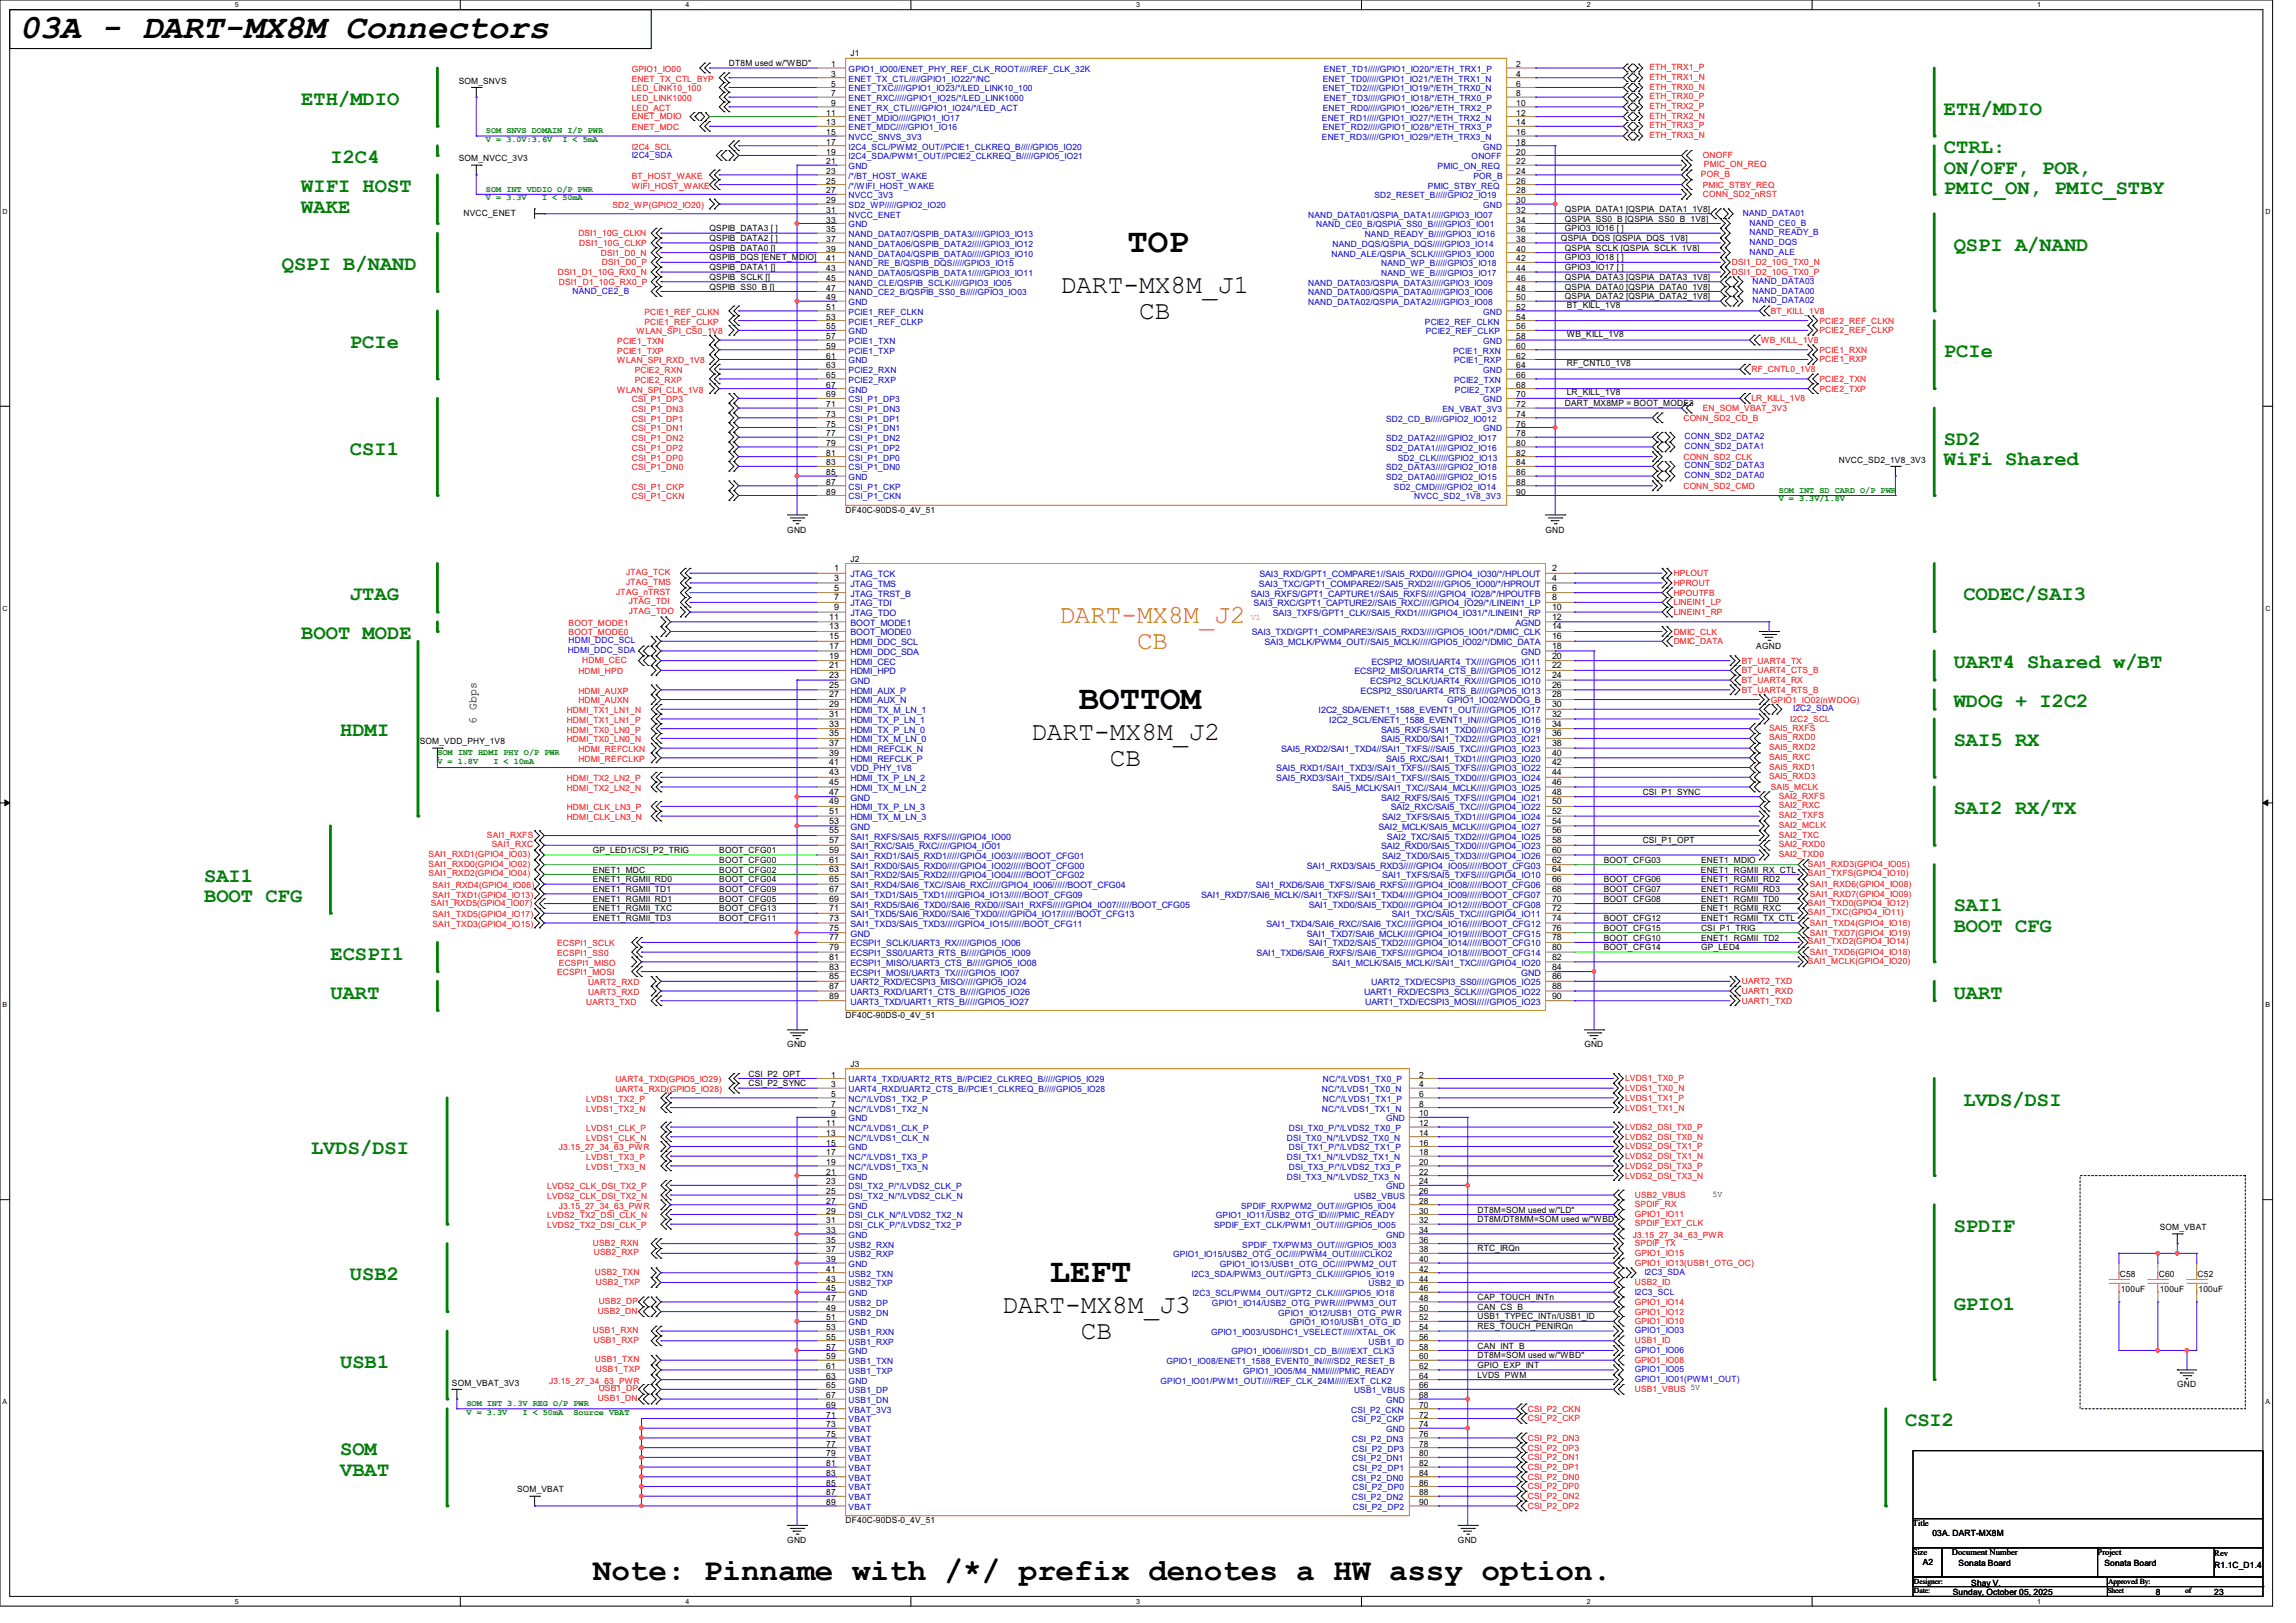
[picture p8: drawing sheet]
<svg xmlns="http://www.w3.org/2000/svg" width="420mm" height="297mm" viewBox="0 0 420 297" stroke-linecap="round" stroke-linejoin="round" font-family="sans-serif">
<defs><g id="words">
<g font-size="6.2">
<text x="3.6" y="7">03A - DART-MX8M Connectors</text>
<text x="206.2" y="46.1">TOP</text>
<text x="197.4" y="129.7">BOTTOM</text>
<text x="192" y="234.6">LEFT</text>
</g>
<text font-size="5.7" x="108.5" y="289.2">Note: Pinname with /*/ prefix denotes a HW assy option.</text>
<g font-size="4.8">
<text x="194" y="53.6">DART-MX8M_J1</text>
<text x="208.4" y="58.3">CB</text>
<text x="188.6" y="135.3">DART-MX8M_J2</text>
<text x="203" y="140.1">CB</text>
<text x="183.3" y="240.2">DART-MX8M_J3</text>
<text x="197.7" y="245">CB</text>
</g>
<g font-size="4.8" fill="#cc8006">
<text x="193.8" y="114">DART-MX8M_J2</text>
<text x="208" y="118.8">CB</text>
</g>
<g font-size="3.7" fill="#008000">
<text x="55.1" y="19.2">ETH/MDIO</text>
<text x="355.6" y="21">ETH/MDIO</text>
<text x="60.5" y="29.8">I2C4</text>
<text x="355.6" y="28.1">CTRL:</text>
<text x="55.1" y="35.2">WIFI HOST</text>
<text x="355.6" y="31.8">ON/OFF, POR,</text>
<text x="355.6" y="35.5">PMIC_ON, PMIC_STBY</text>
<text x="55.1" y="38.9">WAKE</text>
<text x="357.4" y="45.8">QSPI A/NAND</text>
<text x="51.6" y="49.4">QSPI B/NAND</text>
<text x="64" y="63.6">PCIe</text>
<text x="355.6" y="65.4">PCIe</text>
<text x="64" y="83.2">CSI1</text>
<text x="355.6" y="81.4">SD2</text>
<text x="355.6" y="85.1">WiFi Shared</text>
<text x="64" y="109.9">JTAG</text>
<text x="359.2" y="109.9">CODEC/SAI3</text>
<text x="55.1" y="117">BOOT MODE</text>
<text x="357.4" y="122.3">UART4 Shared w/BT</text>
<text x="357.4" y="129.4">WDOG + I2C2</text>
<text x="62.2" y="134.7">HDMI</text>
<text x="357.4" y="136.5">SAI5 RX</text>
<text x="357.4" y="149">SAI2 RX/TX</text>
<text x="37.3" y="161.4">SAI1</text>
<text x="37.3" y="165.1">BOOT CFG</text>
<text x="357.4" y="166.8">SAI1</text>
<text x="357.4" y="170.5">BOOT CFG</text>
<text x="60.5" y="175.6">ECSPI1</text>
<text x="60.5" y="182.8">UART</text>
<text x="357.4" y="182.8">UART</text>
<text x="359.2" y="202.3">LVDS/DSI</text>
<text x="56.9" y="211.2">LVDS/DSI</text>
<text x="357.4" y="225.4">SPDIF</text>
<text x="64" y="234.3">USB2</text>
<text x="357.4" y="239.6">GPIO1</text>
<text x="62.2" y="250.3">USB1</text>
<text x="348.5" y="261">CSI2</text>
<text x="62.2" y="266.3">SOM</text>
<text x="62.2" y="270">VBAT</text>
</g>
<text font-size="2.1" x="87.2" y="132.5" transform="rotate(-90 87.2 132.5)">6 Gbps</text>
<g font-size="1.6">
<text x="155.6" y="10.3">J1</text>
<text x="83.9" y="15.3">SOM_SNVS</text>
<text x="133.3" y="12.1">DT8M used w/&quot;WBD&quot;</text>
<text x="152" y="12.3">1</text>
<text x="152" y="14.1">3</text>
<text x="152" y="15.8">5</text>
<text x="152" y="17.6">7</text>
<text x="277.4" y="12.3">2</text>
<text x="277.4" y="14.1">4</text>
<text x="277.4" y="15.8">6</text>
<text x="277.4" y="17.6">8</text>
<text x="151.1" y="21.2">11</text>
<text x="151.1" y="22.9">13</text>
<text x="152" y="19.4">9</text>
<text x="277.4" y="19.4">10</text>
<text x="277.4" y="21.2">12</text>
<text x="277.4" y="22.9">14</text>
<text x="83.9" y="29.5">SOM_NVCC_3V3</text>
<text x="151.1" y="24.7">15</text>
<text x="151.1" y="26.5">17</text>
<text x="151.1" y="28.3">19</text>
<text x="277.4" y="24.7">16</text>
<text x="277.4" y="26.5">18</text>
<text x="277.4" y="28.3">20</text>
<text x="151.1" y="30.1">21</text>
<text x="151.1" y="31.8">23</text>
<text x="151.1" y="33.6">25</text>
<text x="151.1" y="35.4">27</text>
<text x="277.4" y="30.1">22</text>
<text x="277.4" y="31.8">24</text>
<text x="277.4" y="33.6">26</text>
<text x="277.4" y="35.4">28</text>
<text x="84.8" y="39.5">NVCC_ENET</text>
<text x="151.1" y="37.2">29</text>
<text x="151.1" y="38.9">31</text>
<text x="151.1" y="40.7">33</text>
<text x="277.4" y="37.2">30</text>
<text x="277.4" y="38.9">32</text>
<text x="277.4" y="40.7">34</text>
<text x="286.3" y="38.8">QSPIA_DATA1 [QSPIA_DATA1_1V8]</text>
<text x="286.3" y="40.6">QSPIA_SS0_B [QSPIA_SS0_B_1V8]</text>
<text x="129.8" y="42.3">QSPIB_DATA3 [ ]</text>
<text x="129.8" y="44.1">QSPIB_DATA2 [ ]</text>
<text x="129.8" y="45.9">QSPIB_DATA0 []</text>
<text x="129.8" y="47.7">QSPIB_DQS [ENET_MDIO]</text>
<text x="151.1" y="42.5">35</text>
<text x="151.1" y="44.3">37</text>
<text x="151.1" y="46.1">39</text>
<text x="151.1" y="47.8">41</text>
<text x="277.4" y="42.5">36</text>
<text x="277.4" y="44.3">38</text>
<text x="277.4" y="46.1">40</text>
<text x="277.4" y="47.8">42</text>
<text x="285.5" y="44.1">QSPIA_DQS [QSPIA_DQS_1V8]</text>
<text x="286.3" y="42.3">GPIO3_IO16 [ ]</text>
<text x="286.3" y="45.9">QSPIA_SCLK [QSPIA_SCLK_1V8]</text>
<text x="286.3" y="47.7">GPIO3_IO18 [ ]</text>
<text x="129.8" y="49.4">QSPIB_DATA1 []</text>
<text x="129.8" y="51.2">QSPIB_SCLK []</text>
<text x="129.8" y="53">QSPIB_SS0_B []</text>
<text x="151.1" y="49.6">43</text>
<text x="151.1" y="51.4">45</text>
<text x="151.1" y="53.2">47</text>
<text x="277.4" y="49.6">44</text>
<text x="277.4" y="51.4">46</text>
<text x="277.4" y="53.2">48</text>
<text x="286.3" y="49.4">GPIO3_IO17 [ ]</text>
<text x="286.3" y="51.2">QSPIA_DATA3 [QSPIA_DATA3_1V8]</text>
<text x="286.3" y="53">QSPIA_DATA0 [QSPIA_DATA0_1V8]</text>
<text x="151.1" y="54.9">49</text>
<text x="151.1" y="56.7">51</text>
<text x="151.1" y="58.5">53</text>
<text x="277.4" y="54.9">50</text>
<text x="277.4" y="56.7">52</text>
<text x="277.4" y="58.5">54</text>
<text x="286.3" y="54.8">QSPIA_DATA2 [QSPIA_DATA2_1V8]</text>
<text x="286.6" y="56.3">BT_KILL_1V8</text>
<text x="151.1" y="60.3">55</text>
<text x="151.1" y="62.1">57</text>
<text x="151.1" y="63.8">59</text>
<text x="151.1" y="65.6">61</text>
<text x="277.4" y="60.3">56</text>
<text x="277.4" y="62.1">58</text>
<text x="277.4" y="63.8">60</text>
<text x="277.4" y="65.6">62</text>
<text x="286.6" y="61.7">WB_KILL_1V8</text>
<text x="151.1" y="67.4">63</text>
<text x="151.1" y="69.2">65</text>
<text x="151.1" y="70.9">67</text>
<text x="277.4" y="67.4">64</text>
<text x="277.4" y="69.2">66</text>
<text x="277.4" y="70.9">68</text>
<text x="286.6" y="67">RF_CNTL0_1V8</text>
<text x="151.1" y="72.7">69</text>
<text x="151.1" y="74.5">71</text>
<text x="151.1" y="76.3">73</text>
<text x="277.4" y="72.7">70</text>
<text x="277.4" y="74.5">72</text>
<text x="277.4" y="76.3">74</text>
<text x="286.3" y="74.3">DART_MX8MP = BOOT_MODE3</text>
<text x="286.6" y="72.3">LR_KILL_1V8</text>
<text x="151.1" y="78.1">75</text>
<text x="151.1" y="79.8">77</text>
<text x="151.1" y="81.6">79</text>
<text x="151.1" y="83.4">81</text>
<text x="277.4" y="78.1">76</text>
<text x="277.4" y="79.8">78</text>
<text x="277.4" y="81.6">80</text>
<text x="277.4" y="83.4">82</text>
<text x="151.1" y="85.2">83</text>
<text x="151.1" y="87">85</text>
<text x="151.1" y="88.7">87</text>
<text x="277.4" y="85.2">84</text>
<text x="277.4" y="87">86</text>
<text x="277.4" y="88.7">88</text>
<text x="336.4" y="84.7">NVCC_SD2_1V8_3V3</text>
<text x="151.1" y="90.5">89</text>
<text x="154.7" y="93.9">DF40C-90DS-0_4V_51</text>
<text x="277.4" y="90.5">90</text>
<text x="144" y="97.4">GND</text>
<text x="282.7" y="97.4">GND</text>
<text x="152.6" y="104.5">1</text>
<text x="152.6" y="106.3">3</text>
<text x="155.6" y="102.8">J2</text>
<text x="283.9" y="104.5">2</text>
<text x="283.9" y="106.3">4</text>
<text x="151.7" y="113.4">11</text>
<text x="152.6" y="108.1">5</text>
<text x="152.6" y="109.9">7</text>
<text x="152.6" y="111.6">9</text>
<text x="283.9" y="108.1">6</text>
<text x="283.9" y="109.9">8</text>
<text x="283.9" y="111.6">10</text>
<text x="283.9" y="113.4">12</text>
<text x="151.7" y="115.2">13</text>
<text x="151.7" y="117">15</text>
<text x="151.7" y="118.7">17</text>
<text x="283.9" y="115.2">14</text>
<text x="283.9" y="117">16</text>
<text x="283.9" y="118.7">18</text>
<text x="321.3" y="118.8">AGND</text>
<text x="151.7" y="120.5">19</text>
<text x="151.7" y="122.3">21</text>
<text x="151.7" y="124.1">23</text>
<text x="151.7" y="125.9">25</text>
<text x="283.9" y="120.5">20</text>
<text x="283.9" y="122.3">22</text>
<text x="283.9" y="124.1">24</text>
<text x="283.9" y="125.9">26</text>
<text x="151.7" y="127.6">27</text>
<text x="151.7" y="129.4">29</text>
<text x="151.7" y="131.2">31</text>
<text x="283.9" y="127.6">28</text>
<text x="283.9" y="129.4">30</text>
<text x="283.9" y="131.2">32</text>
<text x="76.8" y="136.2">SOM_VDD_PHY_1V8</text>
<text x="151.7" y="133">33</text>
<text x="151.7" y="134.7">35</text>
<text x="151.7" y="136.5">37</text>
<text x="283.9" y="133">34</text>
<text x="283.9" y="134.7">36</text>
<text x="283.9" y="136.5">38</text>
<text x="151.7" y="138.3">39</text>
<text x="151.7" y="140.1">41</text>
<text x="151.7" y="141.9">43</text>
<text x="151.7" y="143.6">45</text>
<text x="283.9" y="138.3">40</text>
<text x="283.9" y="140.1">42</text>
<text x="283.9" y="141.9">44</text>
<text x="283.9" y="143.6">46</text>
<text x="151.7" y="145.4">47</text>
<text x="151.7" y="147.2">49</text>
<text x="151.7" y="149">51</text>
<text x="283.9" y="145.4">48</text>
<text x="283.9" y="147.2">50</text>
<text x="283.9" y="149">52</text>
<text x="300.5" y="145.5">CSI_P1_SYNC</text>
<text x="151.7" y="150.8">53</text>
<text x="151.7" y="152.5">55</text>
<text x="151.7" y="154.3">57</text>
<text x="283.9" y="150.8">54</text>
<text x="283.9" y="152.5">56</text>
<text x="283.9" y="154.3">58</text>
<text x="300.5" y="154.3">CSI_P1_OPT</text>
<text x="108.5" y="156.1">GP_LED1/CSI_P2_TRIG</text>
<text x="108.5" y="159.7">ENET1_MDC</text>
<text x="108.5" y="161.5">ENET1_RGMII_RD0</text>
<text x="131.6" y="156.1">BOOT_CFG01</text>
<text x="131.6" y="157.9">BOOT_CFG00</text>
<text x="131.6" y="159.7">BOOT_CFG02</text>
<text x="131.6" y="161.5">BOOT_CFG04</text>
<text x="151.7" y="156.1">59</text>
<text x="151.7" y="157.9">61</text>
<text x="151.7" y="159.6">63</text>
<text x="151.7" y="161.4">65</text>
<text x="283.9" y="156.1">60</text>
<text x="283.9" y="157.9">62</text>
<text x="283.9" y="159.6">64</text>
<text x="283.9" y="161.4">66</text>
<text x="293.4" y="157.9">BOOT_CFG03</text>
<text x="293.4" y="161.5">BOOT_CFG06</text>
<text x="311.1" y="159.7">ENET1_RGMII_RX_CTL</text>
<text x="311.2" y="157.9">ENET1_MDIO</text>
<text x="311.2" y="161.5">ENET1_RGMII_RD2</text>
<text x="108.5" y="163.2">ENET1_RGMII_TD1</text>
<text x="108.5" y="165">ENET1_RGMII_RD1</text>
<text x="108.5" y="166.8">ENET1_RGMII_TXC</text>
<text x="131.6" y="163.2">BOOT_CFG09</text>
<text x="131.6" y="165">BOOT_CFG05</text>
<text x="131.6" y="166.8">BOOT_CFG13</text>
<text x="151.7" y="163.2">67</text>
<text x="151.7" y="165">69</text>
<text x="151.7" y="166.8">71</text>
<text x="283.9" y="163.2">68</text>
<text x="283.9" y="165">70</text>
<text x="283.9" y="166.8">72</text>
<text x="293.4" y="163.2">BOOT_CFG07</text>
<text x="293.4" y="165">BOOT_CFG08</text>
<text x="311.1" y="166.8">ENET1_RGMII_RXC</text>
<text x="311.2" y="163.2">ENET1_RGMII_RD3</text>
<text x="311.2" y="165">ENET1_RGMII_TD0</text>
<text x="108.5" y="168.6">ENET1_RGMII_TD3</text>
<text x="131.6" y="168.6">BOOT_CFG11</text>
<text x="151.7" y="168.5">73</text>
<text x="151.7" y="170.3">75</text>
<text x="151.7" y="172.1">77</text>
<text x="151.7" y="173.9">79</text>
<text x="283.9" y="168.5">74</text>
<text x="283.9" y="170.3">76</text>
<text x="283.9" y="172.1">78</text>
<text x="283.9" y="173.9">80</text>
<text x="293.4" y="168.6">BOOT_CFG12</text>
<text x="293.4" y="170.3">BOOT_CFG15</text>
<text x="293.4" y="172.1">BOOT_CFG10</text>
<text x="293.4" y="173.9">BOOT_CFG14</text>
<text x="311.2" y="168.6">ENET1_RGMII_TX_CTL</text>
<text x="311.2" y="170.3">CSI_P1_TRIG</text>
<text x="311.2" y="172.1">ENET1_RGMII_TD2</text>
<text x="311.2" y="173.9">GP_LED4</text>
<text x="151.7" y="175.6">81</text>
<text x="151.7" y="177.4">83</text>
<text x="151.7" y="179.2">85</text>
<text x="283.9" y="175.6">82</text>
<text x="283.9" y="177.4">84</text>
<text x="283.9" y="179.2">86</text>
<text x="151.7" y="181">87</text>
<text x="151.7" y="182.8">89</text>
<text x="283.9" y="181">88</text>
<text x="283.9" y="182.8">90</text>
<text x="144" y="191.7">GND</text>
<text x="154.7" y="186.3">DF40C-90DS-0_4V_51</text>
<text x="289.8" y="191.7">GND</text>
<text x="136.9" y="197">CSI_P2_OPT</text>
<text x="152" y="197.2">1</text>
<text x="155.6" y="195.2">J3</text>
<text x="259.6" y="197.2">2</text>
<text x="136.9" y="198.8">CSI_P2_SYNC</text>
<text x="152" y="199">3</text>
<text x="152" y="200.7">5</text>
<text x="152" y="202.5">7</text>
<text x="259.6" y="199">4</text>
<text x="259.6" y="200.7">6</text>
<text x="259.6" y="202.5">8</text>
<text x="151.1" y="206.1">11</text>
<text x="151.1" y="207.9">13</text>
<text x="151.1" y="209.6">15</text>
<text x="152" y="204.3">9</text>
<text x="259.6" y="204.3">10</text>
<text x="259.6" y="206.1">12</text>
<text x="259.6" y="207.9">14</text>
<text x="259.6" y="209.6">16</text>
<text x="151.1" y="211.4">17</text>
<text x="151.1" y="213.2">19</text>
<text x="151.1" y="215">21</text>
<text x="259.6" y="211.4">18</text>
<text x="259.6" y="213.2">20</text>
<text x="259.6" y="215">22</text>
<text x="151.1" y="216.7">23</text>
<text x="151.1" y="218.5">25</text>
<text x="151.1" y="220.3">27</text>
<text x="259.6" y="216.7">24</text>
<text x="259.6" y="218.5">26</text>
<text x="259.6" y="220.3">28</text>
<text x="270.3" y="221.9">DT8M=SOM used w/&quot;LD&quot;</text>
<text x="313.3" y="219">5V</text>
<text x="151.1" y="222.1">29</text>
<text x="151.1" y="223.9">31</text>
<text x="151.1" y="225.6">33</text>
<text x="151.1" y="227.4">35</text>
<text x="259.6" y="222.1">30</text>
<text x="259.6" y="223.9">32</text>
<text x="259.6" y="225.6">34</text>
<text x="259.6" y="227.4">36</text>
<text x="270.3" y="223.7">DT8M/DT8MM=SOM used w/&quot;WBD&quot;</text>
<text x="395.1" y="225.1">SOM_VBAT</text>
<text x="151.1" y="229.2">37</text>
<text x="151.1" y="231">39</text>
<text x="151.1" y="232.7">41</text>
<text x="259.6" y="229.2">38</text>
<text x="259.6" y="231">40</text>
<text x="259.6" y="232.7">42</text>
<text x="270.3" y="229">RTC_IRQn</text>
<text x="387.8" y="233.6">C58</text>
<text x="394.9" y="233.6">C60</text>
<text x="402" y="233.6">C52</text>
<text x="151.1" y="234.5">43</text>
<text x="151.1" y="236.3">45</text>
<text x="151.1" y="238.1">47</text>
<text x="151.1" y="239.9">49</text>
<text x="259.6" y="234.5">44</text>
<text x="259.6" y="236.3">46</text>
<text x="259.6" y="238.1">48</text>
<text x="259.6" y="239.9">50</text>
<text x="270.3" y="239.7">CAN_CS_B</text>
<text x="270.3" y="237.9">CAP_TOUCH_INTn</text>
<text x="387.9" y="236.5">100uF</text>
<text x="395.1" y="236.5">100uF</text>
<text x="402.2" y="236.5">100uF</text>
<text x="151.1" y="241.6">51</text>
<text x="151.1" y="243.4">53</text>
<text x="151.1" y="245.2">55</text>
<text x="259.6" y="241.6">52</text>
<text x="259.6" y="243.4">54</text>
<text x="259.6" y="245.2">56</text>
<text x="270.3" y="241.5">USB1_TYPEC_INTn/USB1_ID</text>
<text x="270.3" y="243.2">RES_TOUCH_PENIRQn</text>
<text x="151.1" y="247">57</text>
<text x="151.1" y="248.7">59</text>
<text x="151.1" y="250.5">61</text>
<text x="259.6" y="247">58</text>
<text x="259.6" y="248.7">60</text>
<text x="259.6" y="250.5">62</text>
<text x="270.3" y="246.8">CAN_INT_B</text>
<text x="270.3" y="248.6">DT8M=SOM used w/&quot;WBD&quot;</text>
<text x="270.3" y="250.4">GPIO_EXP_INT</text>
<text x="82.7" y="253.6">SOM_VBAT_3V3</text>
<text x="151.1" y="252.3">63</text>
<text x="151.1" y="254.1">65</text>
<text x="151.1" y="255.9">67</text>
<text x="151.1" y="257.6">69</text>
<text x="259.6" y="252.3">64</text>
<text x="259.6" y="254.1">66</text>
<text x="259.6" y="255.9">68</text>
<text x="259.6" y="257.6">70</text>
<text x="270.3" y="252.1">LVDS_PWM</text>
<text x="398.3" y="253.9">GND</text>
<text x="151.1" y="259.4">71</text>
<text x="151.1" y="261.2">73</text>
<text x="151.1" y="263">75</text>
<text x="259.6" y="259.4">72</text>
<text x="259.6" y="261.2">74</text>
<text x="259.6" y="263">76</text>
<text x="151.1" y="264.7">77</text>
<text x="151.1" y="266.5">79</text>
<text x="151.1" y="268.3">81</text>
<text x="259.6" y="264.7">78</text>
<text x="259.6" y="266.5">80</text>
<text x="259.6" y="268.3">82</text>
<text x="94.6" y="273.1">SOM_VBAT</text>
<text x="151.1" y="270.1">83</text>
<text x="151.1" y="271.9">85</text>
<text x="151.1" y="273.6">87</text>
<text x="151.1" y="275.4">89</text>
<text x="259.6" y="270.1">84</text>
<text x="259.6" y="271.9">86</text>
<text x="259.6" y="273.6">88</text>
<text x="259.6" y="275.4">90</text>
<text x="154.7" y="278.8">DF40C-90DS-0_4V_51</text>
<text x="349.9" y="279.3">Title</text>
<text x="353.5" y="281.1">03A. DART-MX8M</text>
<text x="144" y="282.4">GND</text>
<text x="266.7" y="282.4">GND</text>
<text x="349.9" y="284.6">Size</text>
<text x="351.7" y="286.5">A2</text>
<text x="357" y="284.6">Document Number</text>
<text x="358.3" y="286.6">Sonata Board</text>
<text x="383.7" y="284.6">Project</text>
<text x="384.9" y="286.6">Sonata Board</text>
<text x="405" y="287">R1.1C_D1.4</text>
<text x="405" y="284.8">Rev</text>
<text x="357.2" y="291.8">Sunday, October 05, 2025</text>
<text x="360.6" y="290.2">Shay V.</text>
<text x="394.4" y="291.8">8</text>
<text x="405" y="291.8">23</text>
</g>
<g font-size="1.6" fill="#f00">
<text x="115.6" y="13.2">GPIO1_IO00</text>
<text x="115.6" y="14.9">ENET_TX_CTL_BYP</text>
<text x="115.6" y="16.7">LED_LINK10_100</text>
<text x="301.7" y="12.8">ETH_TRX1_P</text>
<text x="301.7" y="14.6">ETH_TRX1_N</text>
<text x="301.7" y="16.4">ETH_TRX0_N</text>
<text x="115.6" y="21.7">ENET_MDIO</text>
<text x="115.6" y="23.8">ENET_MDC</text>
<text x="115.6" y="20.3">LED_ACT</text>
<text x="115.6" y="18.5">LED_LINK1000</text>
<text x="301.7" y="18.2">ETH_TRX0_P</text>
<text x="301.7" y="19.9">ETH_TRX2_P</text>
<text x="301.7" y="21.7">ETH_TRX2_N</text>
<text x="301.7" y="23.5">ETH_TRX3_P</text>
<text x="115.6" y="27.4">I2C4_SCL</text>
<text x="301.7" y="25.3">ETH_TRX3_N</text>
<text x="311.5" y="29">ONOFF</text>
<text x="115.6" y="32.7">BT_HOST_WAKE</text>
<text x="115.6" y="34.5">WIFI_HOST_WAKE</text>
<text x="311.1" y="32.4">POR_B</text>
<text x="311.5" y="34.3">PMIC_STBY_REQ</text>
<text x="311.7" y="30.6">PMIC_ON_REQ</text>
<text x="112" y="38.1">SD2_WP(GPIO2_IO20)</text>
<text x="311.5" y="36.1">CONN_SD2_nRST</text>
<text x="105.8" y="43.2">DSI1_10G_CLKN</text>
<text x="106" y="45">DSI1_10G_CLKP</text>
<text x="109.9" y="46.8">DSI1_D0_N</text>
<text x="102.1" y="50.3">DSI1_D1_10G_RX0_N</text>
<text x="102.2" y="52.1">DSI1_D1_10G_RX0_P</text>
<text x="110.1" y="48.6">DSI1_D0_P</text>
<text x="316.8" y="50.3">DSI1_D2_10G_TX0_P</text>
<text x="316.8" y="48.6">DSI1_D2_10G_TX0_N</text>
<text x="117.9" y="59.4">PCIE1_REF_CLKP</text>
<text x="117.9" y="57.6">PCIE1_REF_CLKN</text>
<text x="323.9" y="57.4">BT_KILL_1V8</text>
<text x="332.8" y="59.2">PCIE2_REF_CLKN</text>
<text x="112.9" y="64.7">PCIE1_TXP</text>
<text x="112.9" y="62.9">PCIE1_TXN</text>
<text x="116.5" y="61.2">WLAN_SPI_CS0_1V8</text>
<text x="322.2" y="62.8">WB_KILL_1V8</text>
<text x="332.8" y="61">PCIE2_REF_CLKP</text>
<text x="332.8" y="64.6">PCIE1_RXN</text>
<text x="112.9" y="66.5">WLAN_SPI_RXD_1V8</text>
<text x="112.9" y="71.8">WLAN_SPI_CLK_1V8</text>
<text x="116.1" y="70.1">PCIE2_RXP</text>
<text x="116.1" y="68.3">PCIE2_RXN</text>
<text x="320.4" y="68.1">RF_CNTL0_1V8</text>
<text x="332.8" y="66.3">PCIE1_RXP</text>
<text x="332.8" y="69.9">PCIE2_TXN</text>
<text x="332.8" y="71.7">PCIE2_TXP</text>
<text x="115.6" y="77.2">CSI_P1_DP1</text>
<text x="115.6" y="75.4">CSI_P1_DN3</text>
<text x="115.6" y="73.6">CSI_P1_DP3</text>
<text x="307.9" y="77">CONN_SD2_CD_B</text>
<text x="311.5" y="75.2">EN_SOM_VBAT_3V3</text>
<text x="320.4" y="73.4">LR_KILL_1V8</text>
<text x="115.6" y="80.7">CSI_P1_DN2</text>
<text x="115.6" y="78.9">CSI_P1_DN1</text>
<text x="115.6" y="82.5">CSI_P1_DP2</text>
<text x="115.6" y="84.3">CSI_P1_DP0</text>
<text x="115.6" y="86.1">CSI_P1_DN0</text>
<text x="115.6" y="89.6">CSI_P1_CKP</text>
<text x="307.9" y="84.1">CONN_SD2_CLK</text>
<text x="307.9" y="89.4">CONN_SD2_CMD</text>
<text x="115.6" y="91.4">CSI_P1_CKN</text>
<text x="114.5" y="105.3">JTAG_TCK</text>
<text x="114.5" y="107.1">JTAG_TMS</text>
<text x="306.2" y="105.4">HPLOUT</text>
<text x="306.2" y="107.2">HPROUT</text>
<text x="112.7" y="108.8">JTAG_nTRST</text>
<text x="115" y="110.6">JTAG_TDI</text>
<text x="115" y="112.4">JTAG_TDO</text>
<text x="306.2" y="109">HPOUTFB</text>
<text x="306.2" y="110.8">LINEIN1_LP</text>
<text x="306.2" y="112.6">LINEIN1_RP</text>
<text x="104" y="116.3">BOOT_MODE0</text>
<text x="104" y="114.5">BOOT_MODE1</text>
<text x="306.2" y="116.1">DMIC_CLK</text>
<text x="306.2" y="117.9">DMIC_DATA</text>
<text x="105.8" y="123.4">HDMI_HPD</text>
<text x="106.5" y="121.3">HDMI_CEC</text>
<text x="318.6" y="121.5">BT_UART4_TX</text>
<text x="318.6" y="123.2">BT_UART4_CTS_B</text>
<text x="318.6" y="125">BT_UART4_RX</text>
<text x="103.7" y="130.5">HDMI_TX1_LN1_N</text>
<text x="105.8" y="128.7">HDMI_AUXN</text>
<text x="105.8" y="127">HDMI_AUXP</text>
<text x="318.6" y="126.8">BT_UART4_RTS_B</text>
<text x="323.9" y="128.6">GPIO1_IO02(nWDOG)</text>
<text x="103.7" y="134.1">HDMI_TX0_LN0_P</text>
<text x="103.7" y="135.8">HDMI_TX0_LN0_N</text>
<text x="103.7" y="132.3">HDMI_TX1_LN1_P</text>
<text x="105.8" y="137.6">HDMI_REFCLKN</text>
<text x="323.6" y="133.7">SAI5_RXFS</text>
<text x="323.6" y="135.5">SAI5_RXD0</text>
<text x="323.6" y="137.3">SAI5_RXD2</text>
<text x="327.5" y="132.1">I2C2_SCL</text>
<text x="103.7" y="143">HDMI_TX2_LN2_P</text>
<text x="105.8" y="139.4">HDMI_REFCLKP</text>
<text x="323.6" y="139.1">SAI5_RXC</text>
<text x="323.6" y="140.8">SAI5_RXD1</text>
<text x="323.6" y="142.6">SAI5_RXD3</text>
<text x="103.7" y="144.7">HDMI_TX2_LN2_N</text>
<text x="103.7" y="148.3">HDMI_CLK_LN3_P</text>
<text x="323.9" y="144.6">SAI5_MCLK</text>
<text x="325.4" y="146.2">SAI2_RXFS</text>
<text x="325.4" y="148">SAI2_RXC</text>
<text x="325.4" y="149.7">SAI2_TXFS</text>
<text x="89.1" y="153.3">SAI1_RXFS</text>
<text x="90" y="155.1">SAI1_RXC</text>
<text x="103.7" y="150.1">HDMI_CLK_LN3_N</text>
<text x="325.4" y="151.5">SAI2_MCLK</text>
<text x="325.4" y="153.3">SAI2_TXC</text>
<text x="325.4" y="155.1">SAI2_RXD0</text>
<text x="78.4" y="156.8">SAI1_RXD1(GPIO4_IO03)</text>
<text x="78.4" y="158.6">SAI1_RXD0(GPIO4_IO02)</text>
<text x="78.4" y="160.4">SAI1_RXD2(GPIO4_IO04)</text>
<text x="325.4" y="156.8">SAI2_TXD0</text>
<text x="330.7" y="158.6">SAI1_RXD3(GPIO4_IO05)</text>
<text x="330.7" y="160.4">SAI1_TXFS(GPIO4_IO10)</text>
<text x="78.8" y="165.7">SAI1_RXD5(GPIO4_IO07)</text>
<text x="79.1" y="162.5">SAI1_RXD4(GPIO4_IO06)</text>
<text x="79.1" y="164.3">SAI1_TXD1(GPIO4_IO13)</text>
<text x="79.1" y="167.8">SAI1_TXD5(GPIO4_IO17)</text>
<text x="330.7" y="165.7">SAI1_TXD0(GPIO4_IO12)</text>
<text x="330.7" y="167.5">SAI1_TXC(GPIO4_IO11)</text>
<text x="331" y="162.3">SAI1_RXD6(GPIO4_IO08)</text>
<text x="331" y="164.1">SAI1_RXD7(GPIO4_IO09)</text>
<text x="79.1" y="169.6">SAI1_TXD3(GPIO4_IO15)</text>
<text x="101.9" y="173.2">ECSPI1_SCLK</text>
<text x="330.7" y="172.8">SAI1_TXD2(GPIO4_IO14)</text>
<text x="331" y="169.5">SAI1_TXD4(GPIO4_IO16)</text>
<text x="331" y="171.2">SAI1_TXD7(GPIO4_IO19)</text>
<text x="101.9" y="175">ECSPI1_SS0</text>
<text x="101.9" y="178.5">ECSPI1_MOSI</text>
<text x="102.2" y="176.7">ECSPI1_MISO</text>
<text x="330.7" y="176.4">SAI1_MCLK(GPIO4_IO20)</text>
<text x="331" y="174.8">SAI1_TXD6(GPIO4_IO18)</text>
<text x="107.2" y="183.8">UART3_TXD</text>
<text x="107.6" y="182.1">UART3_RXD</text>
<text x="107.6" y="180.3">UART2_RXD</text>
<text x="318.6" y="181.9">UART1_RXD</text>
<text x="318.6" y="183.7">UART1_TXD</text>
<text x="318.6" y="180.1">UART2_TXD</text>
<text x="297.3" y="197.9">LVDS1_TX0_P</text>
<text x="107.2" y="201.6">LVDS1_TX2_P</text>
<text x="107.2" y="203.4">LVDS1_TX2_N</text>
<text x="112.6" y="198.1">UART4_TXD(GPIO5_IO29)</text>
<text x="112.6" y="199.9">UART4_RXD(GPIO5_IO28)</text>
<text x="297.3" y="199.7">LVDS1_TX0_N</text>
<text x="297.3" y="203.2">LVDS1_TX1_N</text>
<text x="297.3" y="201.5">LVDS1_TX1_P</text>
<text x="107.2" y="208.7">LVDS1_CLK_N</text>
<text x="107.2" y="207">LVDS1_CLK_P</text>
<text x="297.3" y="208.6">LVDS2_DSI_TX0_N</text>
<text x="297.3" y="206.8">LVDS2_DSI_TX0_P</text>
<text x="102.2" y="210.5">J3.15_27_34_63_PWR</text>
<text x="107.2" y="214.1">LVDS1_TX3_N</text>
<text x="107.2" y="212.3">LVDS1_TX3_P</text>
<text x="297.3" y="210.3">LVDS2_DSI_TX1_P</text>
<text x="297.3" y="212.1">LVDS2_DSI_TX1_N</text>
<text x="297.3" y="215.7">LVDS2_DSI_TX3_N</text>
<text x="297.3" y="213.9">LVDS2_DSI_TX3_P</text>
<text x="100.1" y="219.4">LVDS2_CLK_DSI_TX2_N</text>
<text x="100.1" y="217.6">LVDS2_CLK_DSI_TX2_P</text>
<text x="102.2" y="221.2">J3.15_27_34_63_PWR</text>
<text x="299" y="220.8">SPDIF_RX</text>
<text x="299" y="219.2">USB2_VBUS</text>
<text x="100.1" y="224.7">LVDS2_TX2_DSI_CLK_P</text>
<text x="100.1" y="223">LVDS2_TX2_DSI_CLK_N</text>
<text x="108.5" y="228">USB2_RXN</text>
<text x="298.7" y="226.5">J3.15_27_34_63_PWR</text>
<text x="299" y="222.8">GPIO1_IO11</text>
<text x="299" y="224.4">SPDIF_EXT_CLK</text>
<text x="299" y="228">SPDIF_TX</text>
<text x="108.6" y="229.7">USB2_RXP</text>
<text x="108.8" y="233.3">USB2_TXN</text>
<text x="299" y="231.7">GPIO1_IO13(USB1_OTG_OC)</text>
<text x="299" y="229.9">GPIO1_IO15</text>
<text x="109" y="235.1">USB2_TXP</text>
<text x="109.5" y="238.6">USB2_DP</text>
<text x="299" y="235.1">USB2_ID</text>
<text x="299" y="238.8">GPIO1_IO14</text>
<text x="108.5" y="244">USB1_RXN</text>
<text x="108.6" y="245.7">USB1_RXP</text>
<text x="109.3" y="240.4">USB2_DN</text>
<text x="299" y="240.6">GPIO1_IO12</text>
<text x="299" y="245.7">USB1_ID</text>
<text x="299" y="242.4">GPIO1_IO10</text>
<text x="108.8" y="249.3">USB1_TXN</text>
<text x="109" y="251.1">USB1_TXP</text>
<text x="299" y="249.5">GPIO1_IO08</text>
<text x="100.5" y="253.2">J3.15_27_34_63_PWR</text>
<text x="109.3" y="256.4">USB1_DN</text>
<text x="109.5" y="254.6">USB1_DP</text>
<text x="299" y="254.8">USB1_VBUS 5V</text>
<text x="279.5" y="263.7">CSI_P2_DN3</text>
<text x="279.5" y="260.1">CSI_P2_CKP</text>
<text x="279.5" y="258.4">CSI_P2_CKN</text>
<text x="279.5" y="269">CSI_P2_DP1</text>
<text x="279.5" y="267.2">CSI_P2_DN1</text>
<text x="279.5" y="265.5">CSI_P2_DP3</text>
<text x="279.5" y="270.8">CSI_P2_DN0</text>
<text x="279.5" y="274.4">CSI_P2_DN2</text>
<text x="279.5" y="272.6">CSI_P2_DP0</text>
<text x="279.5" y="276.1">CSI_P2_DP2</text>
</g>
<g font-size="1.6" fill="#00c">
<text x="155.2" y="13.2">GPIO1_IO00/ENET_PHY_REF_CLK_ROOT/////REF_CLK_32K</text>
<text x="155.2" y="14.9">ENET_TX_CTL/////GPIO1_IO22/*/NC</text>
<text x="155.2" y="16.7">ENET_TXC/////GPIO1_IO23/*/LED_LINK10_100</text>
<text x="242" y="14.9">ENET_TD0/////GPIO1_IO21/*/ETH_TRX1_N</text>
<text x="242" y="16.7">ENET_TD2/////GPIO1_IO19/*/ETH_TRX0_N</text>
<text x="242.1" y="13.2">ENET_TD1/////GPIO1_IO20/*/ETH_TRX1_P</text>
<text x="155.2" y="18.5">ENET_RXC/////GPIO1_IO25/*/LED_LINK1000</text>
<text x="155.2" y="20.3">ENET_RX_CTL/////GPIO1_IO24/*/LED_ACT</text>
<text x="155.2" y="22.1">ENET_MDIO/////GPIO1_IO17</text>
<text x="155.2" y="23.8">ENET_MDC/////GPIO1_IO16</text>
<text x="241.8" y="22.1">ENET_RD1/////GPIO1_IO27/*/ETH_TRX2_N</text>
<text x="242" y="20.3">ENET_RD0/////GPIO1_IO26/*/ETH_TRX2_P</text>
<text x="242" y="23.8">ENET_RD2/////GPIO1_IO28/*/ETH_TRX3_P</text>
<text x="242.1" y="18.5">ENET_TD3/////GPIO1_IO18/*/ETH_TRX0_P</text>
<text x="155.2" y="25.6">NVCC_SNVS_3V3</text>
<text x="155.2" y="27.4">I2C4_SCL/PWM2_OUT//PCIE1_CLKREQ_B/////GPIO5_IO20</text>
<text x="155.2" y="29.2">I2C4_SDA/PWM1_OUT//PCIE2_CLKREQ_B/////GPIO5_IO21</text>
<text x="241.8" y="25.6">ENET_RD3/////GPIO1_IO29/*/ETH_TRX3_N</text>
<text x="269.2" y="29.2">ONOFF</text>
<text x="271.3" y="27.4">GND</text>
<text x="155.2" y="30.9">GND</text>
<text x="155.2" y="32.7">/*/BT_HOST_WAKE</text>
<text x="155.2" y="34.5">/*/WIFI_HOST_WAKE</text>
<text x="261.2" y="34.5">PMIC_STBY_REQ</text>
<text x="263" y="30.9">PMIC_ON_REQ</text>
<text x="269.5" y="32.7">POR_B</text>
<text x="155.2" y="36.3">NVCC_3V3</text>
<text x="155.2" y="38.1">SD2_WP/////GPIO2_IO20</text>
<text x="155.2" y="39.8">NVCC_ENET</text>
<text x="155.2" y="41.6">GND</text>
<text x="239.3" y="39.8">NAND_DATA01/QSPIA_DATA1/////GPIO3_IO07</text>
<text x="240.7" y="41.6">NAND_CE0_B/QSPIA_SS0_B/////GPIO3_IO01</text>
<text x="251.4" y="36.3">SD2_RESET_B/////GPIO2_IO19</text>
<text x="271.3" y="38.1">GND</text>
<text x="155.2" y="43.4">NAND_DATA07/QSPIB_DATA3/////GPIO3_IO13</text>
<text x="155.2" y="45.2">NAND_DATA06/QSPIB_DATA2/////GPIO3_IO12</text>
<text x="155.2" y="46.9">NAND_DATA04/QSPIB_DATA0/////GPIO3_IO10</text>
<text x="243.6" y="46.9">NAND_ALE/QSPIA_SCLK/////GPIO3_IO00</text>
<text x="243.8" y="45.2">NAND_DQS/QSPIA_DQS/////GPIO3_IO14</text>
<text x="249.6" y="43.4">NAND_READY_B/////GPIO3_IO16</text>
<text x="155.2" y="48.7">NAND_RE_B/QSPIB_DQS/////GPIO3_IO15</text>
<text x="155.2" y="50.5">NAND_DATA05/QSPIB_DATA1/////GPIO3_IO11</text>
<text x="155.2" y="52.3">NAND_CLE/QSPIB_SCLK/////GPIO3_IO05</text>
<text x="239.3" y="52.3">NAND_DATA03/QSPIA_DATA3/////GPIO3_IO09</text>
<text x="252.6" y="48.7">NAND_WP_B/////GPIO3_IO18</text>
<text x="252.6" y="50.5">NAND_WE_B/////GPIO3_IO17</text>
<text x="155.2" y="54.1">NAND_CE2_B/QSPIB_SS0_B/////GPIO3_IO03</text>
<text x="155.2" y="55.8">GND</text>
<text x="155.2" y="57.6">PCIE1_REF_CLKN</text>
<text x="155.2" y="59.4">PCIE1_REF_CLKP</text>
<text x="239.3" y="54.1">NAND_DATA00/QSPIA_DATA0/////GPIO3_IO06</text>
<text x="239.3" y="55.8">NAND_DATA02/QSPIA_DATA2/////GPIO3_IO08</text>
<text x="260.6" y="59.4">PCIE2_REF_CLKN</text>
<text x="271.3" y="57.6">GND</text>
<text x="155.2" y="61.2">GND</text>
<text x="155.2" y="62.9">PCIE1_TXN</text>
<text x="155.2" y="64.7">PCIE1_TXP</text>
<text x="260.8" y="61.2">PCIE2_REF_CLKP</text>
<text x="265.8" y="64.7">PCIE1_RXN</text>
<text x="271.3" y="62.9">GND</text>
<text x="155.2" y="66.5">GND</text>
<text x="155.2" y="68.3">PCIE2_RXN</text>
<text x="155.2" y="70.1">PCIE2_RXP</text>
<text x="155.2" y="71.8">GND</text>
<text x="266" y="66.5">PCIE1_RXP</text>
<text x="266" y="70.1">PCIE2_TXN</text>
<text x="266.1" y="71.8">PCIE2_TXP</text>
<text x="271.3" y="68.3">GND</text>
<text x="155.2" y="73.6">CSI_P1_DP3</text>
<text x="155.2" y="75.4">CSI_P1_DN3</text>
<text x="155.2" y="77.2">CSI_P1_DP1</text>
<text x="253.5" y="77.2">SD2_CD_B/////GPIO2_IO012</text>
<text x="263.9" y="75.4">EN_VBAT_3V3</text>
<text x="271.3" y="73.6">GND</text>
<text x="155.2" y="78.9">CSI_P1_DN1</text>
<text x="155.2" y="80.7">CSI_P1_DN2</text>
<text x="155.2" y="82.5">CSI_P1_DP2</text>
<text x="253.5" y="80.7">SD2_DATA2/////GPIO2_IO17</text>
<text x="253.5" y="82.5">SD2_DATA1/////GPIO2_IO16</text>
<text x="271.3" y="78.9">GND</text>
<text x="155.2" y="84.3">CSI_P1_DP0</text>
<text x="155.2" y="86.1">CSI_P1_DN0</text>
<text x="155.2" y="87.8">GND</text>
<text x="155.2" y="89.6">CSI_P1_CKP</text>
<text x="253.5" y="86.1">SD2_DATA3/////GPIO2_IO18</text>
<text x="253.5" y="87.8">SD2_DATA0/////GPIO2_IO15</text>
<text x="255" y="89.6">SD2_CMD/////GPIO2_IO14</text>
<text x="255.7" y="84.3">SD2_CLK/////GPIO2_IO13</text>
<text x="155.2" y="91.4">CSI_P1_CKN</text>
<text x="258.7" y="91.4">NVCC_SD2_1V8_3V3</text>
<text x="155.6" y="105.6">JTAG_TCK</text>
<text x="155.6" y="107.4">JTAG_TMS</text>
<text x="230.3" y="107.4">SAI3_TXC/GPT1_COMPARE2//SAI5_RXD2/////GPIO5_IO00/*/HPROUT</text>
<text x="230.4" y="105.6">SAI3_RXD/GPT1_COMPARE1//SAI5_RXD0/////GPIO4_IO30/*/HPLOUT</text>
<text x="155.6" y="109.2">JTAG_TRST_B</text>
<text x="155.6" y="111">JTAG_TDI</text>
<text x="155.6" y="112.7">JTAG_TDO</text>
<text x="228.8" y="109.2">SAI3_RXFS/GPT1_CAPTURE1//SAI5_RXFS/////GPIO4_IO28/*/HPOUTFB</text>
<text x="229.3" y="111">SAI3_RXC/GPT1_CAPTURE2//SAI5_RXC/////GPIO4_IO29/*/LINEIN1_LP</text>
<text x="232.8" y="112.7">SAI3_TXFS/GPT1_CLK//SAI5_RXD1/////GPIO4_IO31/*/LINEIN1_RP</text>
<text x="155.6" y="114.5">BOOT_MODE1</text>
<text x="155.6" y="116.3">BOOT_MODE0</text>
<text x="155.6" y="118.1">HDMI_DDC_SCL</text>
<text x="155.6" y="119.8">HDMI_DDC_SDA</text>
<text x="229" y="116.3">SAI3_TXD/GPT1_COMPARE3//SAI5_RXD3/////GPIO5_IO01/*/DMIC_CLK</text>
<text x="231.3" y="118.1">SAI3_MCLK/PWM4_OUT//SAI5_MCLK/////GPIO5_IO02/*/DMIC_DATA</text>
<text x="277.2" y="114.5">AGND</text>
<text x="278.3" y="119.8">GND</text>
<text x="155.6" y="121.6">HDMI_CEC</text>
<text x="155.6" y="123.4">HDMI_HPD</text>
<text x="155.6" y="125.2">GND</text>
<text x="247.8" y="123.4">ECSPI2_MISO/UART4_CTS_B/////GPIO5_IO12</text>
<text x="250.7" y="125.2">ECSPI2_SCLK/UART4_RX/////GPIO5_IO10</text>
<text x="250.9" y="121.6">ECSPI2_MOSI/UART4_TX/////GPIO5_IO11</text>
<text x="155.6" y="127">HDMI_AUX_P</text>
<text x="155.6" y="128.7">HDMI_AUX_N</text>
<text x="155.6" y="130.5">HDMI_TX_M_LN_1</text>
<text x="241.2" y="130.5">I2C2_SDA/ENET1_1588_EVENT1_OUT/////GPIO5_IO17</text>
<text x="248.9" y="127">ECSPI2_SS0/UART4_RTS_B/////GPIO5_IO13</text>
<text x="264.7" y="128.7">GPIO1_IO02/WDOG_B</text>
<text x="155.6" y="132.3">HDMI_TX_P_LN_1</text>
<text x="155.6" y="134.1">HDMI_TX_P_LN_0</text>
<text x="155.6" y="135.8">HDMI_TX_M_LN_0</text>
<text x="155.6" y="137.6">HDMI_REFCLK_N</text>
<text x="234.4" y="137.6">SAI5_RXD2/SAI1_TXD4//SAI1_TXFS///SAI5_TXC/////GPIO3_IO23</text>
<text x="243.2" y="132.3">I2C2_SCL/ENET1_1588_EVENT1_IN/////GPIO5_IO16</text>
<text x="252.6" y="134.1">SAI5_RXFS/SAI1_TXD0/////GPIO3_IO19</text>
<text x="252.6" y="135.8">SAI5_RXD0/SAI1_TXD2/////GPIO3_IO21</text>
<text x="155.6" y="139.4">HDMI_REFCLK_P</text>
<text x="155.6" y="141.2">VDD_PHY_1V8</text>
<text x="155.6" y="143">HDMI_TX_P_LN_2</text>
<text x="233.5" y="141.2">SAI5_RXD1/SAI1_TXD3//SAI1_TXFS///SAI5_TXFS/////GPIO3_IO22</text>
<text x="233.5" y="143">SAI5_RXD3/SAI1_TXD5//SAI1_TXFS///SAI5_TXD0/////GPIO3_IO24</text>
<text x="253.5" y="139.4">SAI5_RXC/SAI1_TXD1/////GPIO3_IO20</text>
<text x="155.6" y="144.7">HDMI_TX_M_LN_2</text>
<text x="155.6" y="146.5">GND</text>
<text x="155.6" y="148.3">HDMI_TX_P_LN_3</text>
<text x="243.7" y="144.7">SAI5_MCLK/SAI1_TXC//SAI4_MCLK/////GPIO3_IO25</text>
<text x="252.6" y="146.5">SAI2_RXFS/SAI5_TXFS/////GPIO4_IO21</text>
<text x="254.4" y="148.3">SAI2_RXC/SAI5_TXC/////GPIO4_IO22</text>
<text x="155.6" y="150.1">HDMI_TX_M_LN_3</text>
<text x="155.6" y="151.9">GND</text>
<text x="155.6" y="153.6">SAI1_RXFS/SAI5_RXFS/////GPIO4_IO00</text>
<text x="155.6" y="155.4">SAI1_RXC/SAI5_RXC/////GPIO4_IO01</text>
<text x="252.1" y="151.9">SAI2_MCLK/SAI5_MCLK/////GPIO4_IO27</text>
<text x="252.6" y="155.4">SAI2_RXD0/SAI5_TXD0/////GPIO4_IO23</text>
<text x="252.8" y="150.1">SAI2_TXFS/SAI5_TXD1/////GPIO4_IO24</text>
<text x="253.7" y="153.6">SAI2_TXC/SAI5_TXD2/////GPIO4_IO25</text>
<text x="155.6" y="157.2">SAI1_RXD1/SAI5_RXD1/////GPIO4_IO03//////BOOT_CFG01</text>
<text x="155.6" y="159">SAI1_RXD0/SAI5_RXD0/////GPIO4_IO02//////BOOT_CFG00</text>
<text x="155.6" y="160.7">SAI1_RXD2/SAI5_RXD2/////GPIO4_IO04//////BOOT_CFG02</text>
<text x="239.1" y="159">SAI1_RXD3/SAI5_RXD3/////GPIO4_IO05//////BOOT_CFG03</text>
<text x="252.8" y="157.2">SAI2_TXD0/SAI5_TXD3/////GPIO4_IO26</text>
<text x="252.8" y="160.7">SAI1_TXFS/SAI5_TXFS/////GPIO4_IO10</text>
<text x="155.6" y="162.5">SAI1_RXD4/SAI6_TXC//SAI6_RXC/////GPIO4_IO06//////BOOT_CFG04</text>
<text x="155.6" y="164.3">SAI1_TXD1/SAI5_TXD1/////GPIO4_IO13//////BOOT_CFG09</text>
<text x="155.6" y="166.1">SAI1_RXD5/SAI6_TXD0//SAI6_RXD0///SAI1_RXFS/////GPIO4_IO07//////BOOT_CFG05</text>
<text x="155.6" y="167.9">SAI1_TXD5/SAI6_RXD0//SAI6_TXD0/////GPIO4_IO17//////BOOT_CFG13</text>
<text x="219.7" y="164.3">SAI1_RXD7/SAI6_MCLK//SAI1_TXFS///SAI1_TXD4/////GPIO4_IO09//////BOOT_CFG07</text>
<text x="229.7" y="162.5">SAI1_RXD6/SAI6_TXFS//SAI6_RXFS/////GPIO4_IO08//////BOOT_CFG06</text>
<text x="239.4" y="166.1">SAI1_TXD0/SAI5_TXD0/////GPIO4_IO12//////BOOT_CFG08</text>
<text x="254.6" y="167.9">SAI1_TXC/SAI5_TXC/////GPIO4_IO11</text>
<text x="155.6" y="169.6">SAI1_TXD3/SAI5_TXD3/////GPIO4_IO15//////BOOT_CFG11</text>
<text x="155.6" y="171.4">GND</text>
<text x="155.6" y="173.2">ECSPI1_SCLK/UART3_RX/////GPIO5_IO06</text>
<text x="231.6" y="169.6">SAI1_TXD4/SAI6_RXC//SAI6_TXC/////GPIO4_IO16//////BOOT_CFG12</text>
<text x="239.1" y="171.4">SAI1_TXD7/SAI6_MCLK/////GPIO4_IO19//////BOOT_CFG15</text>
<text x="239.4" y="173.2">SAI1_TXD2/SAI5_TXD2/////GPIO4_IO14//////BOOT_CFG10</text>
<text x="155.6" y="175">ECSPI1_SS0/UART3_RTS_B/////GPIO5_IO09</text>
<text x="155.6" y="176.7">ECSPI1_MISO/UART3_CTS_B/////GPIO5_IO08</text>
<text x="155.6" y="178.5">ECSPI1_MOSI/UART3_TX/////GPIO5_IO07</text>
<text x="229.9" y="175">SAI1_TXD6/SAI6_RXFS//SAI6_TXFS/////GPIO4_IO18//////BOOT_CFG14</text>
<text x="243.7" y="176.7">SAI1_MCLK/SAI5_MCLK//SAI1_TXC/////GPIO4_IO20</text>
<text x="278.3" y="178.5">GND</text>
<text x="155.6" y="180.3">UART2_RXD/ECSPI3_MISO/////GPIO5_IO24</text>
<text x="155.6" y="182.1">UART3_RXD/UART1_CTS_B/////GPIO5_IO26</text>
<text x="155.6" y="183.9">UART3_TXD/UART1_RTS_B/////GPIO5_IO27</text>
<text x="249.5" y="182.1">UART1_RXD/ECSPI3_SCLK/////GPIO5_IO22</text>
<text x="249.7" y="183.9">UART1_TXD/ECSPI3_MOSI/////GPIO5_IO23</text>
<text x="250.8" y="180.3">UART2_TXD/ECSPI3_SS0/////GPIO5_IO25</text>
<text x="155.2" y="198.1">UART4_TXD/UART2_RTS_B//PCIE2_CLKREQ_B/////GPIO5_IO29</text>
<text x="155.2" y="199.9">UART4_RXD/UART2_CTS_B//PCIE1_CLKREQ_B/////GPIO5_IO28</text>
<text x="155.2" y="201.6">NC/*/LVDS1_TX2_P</text>
<text x="155.2" y="203.4">NC/*/LVDS1_TX2_N</text>
<text x="241.8" y="199.9">NC/*/LVDS1_TX0_N</text>
<text x="241.8" y="203.4">NC/*/LVDS1_TX1_N</text>
<text x="242" y="198.1">NC/*/LVDS1_TX0_P</text>
<text x="242" y="201.6">NC/*/LVDS1_TX1_P</text>
<text x="155.2" y="205.2">GND</text>
<text x="155.2" y="207">NC/*/LVDS1_CLK_P</text>
<text x="155.2" y="208.7">NC/*/LVDS1_CLK_N</text>
<text x="235.4" y="208.7">DSI_TX0_N/*/LVDS2_TX0_N</text>
<text x="235.8" y="207">DSI_TX0_P/*/LVDS2_TX0_P</text>
<text x="253.5" y="205.2">GND</text>
<text x="155.2" y="210.5">GND</text>
<text x="155.2" y="212.3">NC/*/LVDS1_TX3_P</text>
<text x="155.2" y="214.1">NC/*/LVDS1_TX3_N</text>
<text x="155.2" y="215.9">GND</text>
<text x="235.4" y="212.3">DSI_TX1_N/*/LVDS2_TX1_N</text>
<text x="235.4" y="215.9">DSI_TX3_N/*/LVDS2_TX3_N</text>
<text x="235.8" y="210.5">DSI_TX1_P/*/LVDS2_TX1_P</text>
<text x="235.8" y="214.1">DSI_TX3_P/*/LVDS2_TX3_P</text>
<text x="155.2" y="217.6">DSI_TX2_P/*/LVDS2_CLK_P</text>
<text x="155.2" y="219.4">DSI_TX2_N/*/LVDS2_CLK_N</text>
<text x="155.2" y="221.2">GND</text>
<text x="227" y="221.2">SPDIF_RX/PWM2_OUT/////GPIO5_IO04</text>
<text x="247.7" y="219.4">USB2_VBUS</text>
<text x="253.5" y="217.6">GND</text>
<text x="155.2" y="223">DSI_CLK_N/*/LVDS2_TX2_N</text>
<text x="155.2" y="224.7">DSI_CLK_P/*/LVDS2_TX2_P</text>
<text x="155.2" y="226.5">GND</text>
<text x="222.1" y="224.7">SPDIF_EXT_CLK/PWM1_OUT/////GPIO5_IO05</text>
<text x="222.4" y="223">GPIO1_IO11/USB2_OTG_ID/////PMIC_READY</text>
<text x="253.5" y="226.5">GND</text>
<text x="155.2" y="228.3">USB2_RXN</text>
<text x="155.2" y="230.1">USB2_RXP</text>
<text x="155.2" y="231.9">GND</text>
<text x="155.2" y="233.6">USB2_TXN</text>
<text x="214.6" y="230.1">GPIO1_IO15/USB2_OTG_OC/////PWM4_OUT//////CLKO2</text>
<text x="218" y="233.6">I2C3_SDA/PWM3_OUT//GPT3_CLK/////GPIO5_IO19</text>
<text x="223.1" y="231.9">GPIO1_IO13/USB1_OTG_OC/////PWM2_OUT</text>
<text x="227.2" y="228.3">SPDIF_TX/PWM3_OUT/////GPIO5_IO03</text>
<text x="155.2" y="235.4">USB2_TXP</text>
<text x="155.2" y="237.2">GND</text>
<text x="155.2" y="239">USB2_DP</text>
<text x="218.1" y="237.2">I2C3_SCL/PWM4_OUT//GPT2_CLK/////GPIO5_IO18</text>
<text x="221.7" y="239">GPIO1_IO14/USB2_OTG_PWR/////PWM3_OUT</text>
<text x="250.4" y="235.4">USB2_ID</text>
<text x="155.2" y="240.7">USB2_DN</text>
<text x="155.2" y="242.5">GND</text>
<text x="155.2" y="244.3">USB1_RXN</text>
<text x="221.5" y="244.3">GPIO1_IO03/USDHC1_VSELECT//////XTAL_OK</text>
<text x="233.8" y="240.7">GPIO1_IO12/USB1_OTG_PWR</text>
<text x="235.9" y="242.5">GPIO1_IO10/USB1_OTG_ID</text>
<text x="155.2" y="246.1">USB1_RXP</text>
<text x="155.2" y="247.9">GND</text>
<text x="155.2" y="249.6">USB1_TXN</text>
<text x="155.2" y="251.4">USB1_TXP</text>
<text x="213.4" y="249.6">GPIO1_IO08/ENET1_1588_EVENT0_IN/////SD2_RESET_B</text>
<text x="225.3" y="247.9">GPIO1_IO06/////SD1_CD_B//////EXT_CLK3</text>
<text x="227.4" y="251.4">GPIO1_IO05/M4_NMI/////PMIC_READY</text>
<text x="250.4" y="246.1">USB1_ID</text>
<text x="155.2" y="253.2">GND</text>
<text x="155.2" y="255">USB1_DP</text>
<text x="155.2" y="256.7">USB1_DN</text>
<text x="212.3" y="253.2">GPIO1_IO01/PWM1_OUT/////REF_CLK_24M//////EXT_CLK2</text>
<text x="247.7" y="255">USB1_VBUS</text>
<text x="253.5" y="256.7">GND</text>
<text x="155.2" y="258.5">VBAT_3V3</text>
<text x="155.2" y="260.3">VBAT</text>
<text x="155.2" y="262.1">VBAT</text>
<text x="155.2" y="263.9">VBAT</text>
<text x="247.1" y="258.5">CSI_P2_CKN</text>
<text x="247.3" y="260.3">CSI_P2_CKP</text>
<text x="247.3" y="263.9">CSI_P2_DN3</text>
<text x="253.5" y="262.1">GND</text>
<text x="155.2" y="265.6">VBAT</text>
<text x="155.2" y="267.4">VBAT</text>
<text x="155.2" y="269.2">VBAT</text>
<text x="247.3" y="267.4">CSI_P2_DN1</text>
<text x="247.5" y="265.6">CSI_P2_DP3</text>
<text x="247.5" y="269.2">CSI_P2_DP1</text>
<text x="155.2" y="271">VBAT</text>
<text x="155.2" y="272.7">VBAT</text>
<text x="155.2" y="274.5">VBAT</text>
<text x="247.3" y="271">CSI_P2_DN0</text>
<text x="247.3" y="274.5">CSI_P2_DN2</text>
<text x="247.5" y="272.7">CSI_P2_DP0</text>
<text x="155.2" y="276.3">VBAT</text>
<text x="247.5" y="276.3">CSI_P2_DP2</text>
</g>
<g font-size="1.6" fill="#008000">
<text x="88.9" y="24.4">SOM SNVS DOMAIN I/P PWR</text>
<text x="88.9" y="26">V = 3.0V:3.6V</text>
<text x="102.9" y="26">I &lt; 5mA</text>
<text x="88.9" y="35.1">SOM INT VDDIO O/P PWR</text>
<text x="88.9" y="36.6">V = 3.3V</text>
<text x="99.1" y="36.6">I &lt; 50mA</text>
<text x="325.4" y="90.2">SOM INT SD CARD O/P PWR</text>
<text x="325.4" y="91.7">V = 3.3V/1.8V</text>
<text x="80" y="138.2">SOM INT HDMI PHY O/P PWR</text>
<text x="80" y="139.7">V = 1.8V</text>
<text x="90.3" y="139.7">I &lt; 10mA</text>
<text x="85.3" y="257.3">SOM INT 3.3V REG O/P PWR</text>
<text x="85.3" y="258.9">V = 3.3V</text>
<text x="95.6" y="258.9">I &lt; 50mA</text>
<text x="104.9" y="258.9">Source VBAT</text>
</g>
<g font-size="1.6" fill="#00f">
<text x="115.6" y="28.8">I2C4_SDA</text>
<text x="318.8" y="39.5">NAND_DATA01</text>
<text x="320" y="41.3">NAND_CE0_B</text>
<text x="320" y="43.1">NAND_READY_B</text>
<text x="320" y="44.8">NAND_DQS</text>
<text x="320" y="46.6">NAND_ALE</text>
<text x="104.7" y="53.7">NAND_CE2_B</text>
<text x="320.6" y="51.9">NAND_DATA03</text>
<text x="320.6" y="53.7">NAND_DATA00</text>
<text x="320.6" y="55.5">NAND_DATA02</text>
<text x="308.1" y="80.4">CONN_SD2_DATA2</text>
<text x="308.1" y="82.2">CONN_SD2_DATA1</text>
<text x="308.1" y="85.7">CONN_SD2_DATA3</text>
<text x="308.1" y="87.5">CONN_SD2_DATA0</text>
<text x="103.8" y="119.5">HDMI_DDC_SDA</text>
<text x="104" y="117.7">HDMI_DDC_SCL</text>
<text x="328" y="130.2">I2C2_SDA</text>
<text x="300.8" y="233.3">I2C3_SDA</text>
<text x="299" y="237">I2C3_SCL</text>
<text x="299" y="244">GPIO1_IO03</text>
<text x="299" y="247.5">GPIO1_IO06</text>
<text x="299" y="251.1">GPIO1_IO05</text>
<text x="299" y="252.9">GPIO1_IO01(PWM1_OUT)</text>
</g>
<text font-size="1.6" fill="#cc8006" x="228.8" y="113.4">V1</text>
<g font-size="1.4">
<text x="350.1" y="291.6">Date:</text>
<text x="350.1" y="289.8">Designer:</text>
<text x="385.5" y="291.6">Sheet</text>
<text x="385.7" y="289.8">Approved By:</text>
<text x="399.7" y="291.6">of</text>
</g>
<g font-size="1.3">
<text x="43" y="1.3">5</text>
<text x="125.4" y="1.3">4</text>
<text x="207.8" y="1.3">3</text>
<text x="290.2" y="1.3">2</text>
<text x="372.7" y="1.3">1</text>
<text x=".5" y="39.2">D</text>
<text x="414.4" y="39.2">D</text>
<text x=".5" y="111.8">C</text>
<text x="414.4" y="111.8">C</text>
<text x=".5" y="184.4">B</text>
<text x="414.4" y="184.4">B</text>
<text x=".5" y="257">A</text>
<text x="414.4" y="257">A</text>
<text x="43" y="293.5">5</text>
<text x="125.4" y="293.5">4</text>
<text x="207.8" y="293.5">3</text>
<text x="290.2" y="293.5">2</text>
<text x="372.7" y="293.5">1</text>
</g>
</g></defs>
<path d="M0 0h415.7v293.9h-415.7zM1.8 1.8h412.1v290.3h-412.1z" fill="none" stroke="#000" stroke-width=".18"/>
<g fill="#fff">
<path d="M43 .2h.6v1.4h-.6z"/>
<path d="M43 292.3h.6v1.4h-.6z"/>
</g>
<path d="M84.2 0v1.8M84.2 292.1v1.8" fill="none" stroke="#000" stroke-width=".18"/>
<g fill="#fff">
<path d="M125.4 .2h.7v1.4h-.7z"/>
<path d="M125.4 292.3h.7v1.4h-.7z"/>
</g>
<path d="M166.6 0v1.8M166.6 292.1v1.8" fill="none" stroke="#000" stroke-width=".18"/>
<g fill="#fff">
<path d="M207.8 .2h.7v1.4h-.7z"/>
<path d="M207.8 292.3h.7v1.4h-.7z"/>
</g>
<path d="M249 0v1.8M249 292.1v1.8" fill="none" stroke="#000" stroke-width=".18"/>
<g fill="#fff">
<path d="M290.2 .2h.7v1.4h-.7z"/>
<path d="M290.2 292.3h.7v1.4h-.7z"/>
</g>
<path d="M331.5 0v1.8M331.5 292.1v1.8" fill="none" stroke="#000" stroke-width=".18"/>
<g fill="#fff">
<path d="M372.7 .2h.6v1.4h-.6z"/>
<path d="M372.7 292.3h.6v1.4h-.6z"/>
<path d="M.5 38.1h.9v1.4h-.9z"/>
<path d="M414.4 38.1h.9v1.4h-.9z"/>
<path d="M.5 110.6h.9v1.4h-.9z"/>
<path d="M414.4 110.6h.9v1.4h-.9z"/>
</g>
<path d="M0 74.3h1.8M413.9 74.3h1.8" fill="none" stroke="#000" stroke-width=".18"/>
<g fill="#fff">
<path d="M.5 183.2h.8v1.4h-.8z"/>
<path d="M414.4 183.2h.8v1.4h-.8z"/>
</g>
<path d="M0 146.9h1.8M413.9 146.9h1.8" fill="none" stroke="#000" stroke-width=".18"/>
<path d="M.9 146.4l.9 .5-.9 .5zM413.9 146.9l.9-.5v1z" fill="#000" stroke="#000" stroke-width=".18"/>
<g fill="#fff">
<path d="M.5 255.8h.8v1.4h-.8z"/>
<path d="M414.4 255.8h.8v1.4h-.8z"/>
</g>
<path d="M1.8 1.8h117.3v7.1h-117.3zM0 219.5h1.8M413.9 219.5h1.8" fill="none" stroke="#000" stroke-width=".18"/>
<path d="M80 26.7v1.7" fill="none" stroke="#008000" stroke-width=".51"/>
<circle cx="80" cy="28.4" r=".25" fill="#008000"/>
<path d="M353.8 12.4v12.5" fill="none" stroke="#008000" stroke-width=".51"/>
<circle cx="353.8" cy="24.9" r=".25" fill="#008000"/>
<path d="M80 56.9v12.4" fill="none" stroke="#008000" stroke-width=".51"/>
<circle cx="80" cy="69.3" r=".25" fill="#008000"/>
<path d="M80 32v8.9" fill="none" stroke="#008000" stroke-width=".51"/>
<circle cx="80" cy="40.9" r=".25" fill="#008000"/>
<path d="M80 12.4v10.7" fill="none" stroke="#008000" stroke-width=".51"/>
<circle cx="80" cy="23.1" r=".25" fill="#008000"/>
<path d="M353.8 58.7v12.4" fill="none" stroke="#008000" stroke-width=".51"/>
<circle cx="353.8" cy="71.1" r=".25" fill="#008000"/>
<path d="M353.8 39.1v17.8" fill="none" stroke="#008000" stroke-width=".51"/>
<circle cx="353.8" cy="56.9" r=".25" fill="#008000"/>
<path d="M353.8 26.7v8.9" fill="none" stroke="#008000" stroke-width=".51"/>
<circle cx="353.8" cy="35.6" r=".25" fill="#008000"/>
<path d="M80 42.7v10.6" fill="none" stroke="#008000" stroke-width=".51"/>
<circle cx="80" cy="53.3" r=".25" fill="#008000"/>
<path d="M80 72.9v17.8" fill="none" stroke="#008000" stroke-width=".51"/>
<circle cx="80" cy="90.7" r=".25" fill="#008000"/>
<path d="M353.8 74.7v16" fill="none" stroke="#008000" stroke-width=".51"/>
<circle cx="353.8" cy="90.7" r=".25" fill="#008000"/>
<path d="M353.8 103.1v12.5" fill="none" stroke="#008000" stroke-width=".51"/>
<circle cx="353.8" cy="115.6" r=".25" fill="#008000"/>
<path d="M80 103.1v8.9" fill="none" stroke="#008000" stroke-width=".51"/>
<circle cx="80" cy="112" r=".25" fill="#008000"/>
<path d="M353.8 119.1v5.4" fill="none" stroke="#008000" stroke-width=".51"/>
<circle cx="353.8" cy="124.5" r=".25" fill="#008000"/>
<path d="M353.8 126.2v3.6" fill="none" stroke="#008000" stroke-width=".51"/>
<circle cx="353.8" cy="129.8" r=".25" fill="#008000"/>
<path d="M80 113.8v1.8" fill="none" stroke="#008000" stroke-width=".51"/>
<circle cx="80" cy="115.6" r=".25" fill="#008000"/>
<path d="M76.5 117.3v32.1" fill="none" stroke="#008000" stroke-width=".51"/>
<circle cx="76.5" cy="149.4" r=".25" fill="#008000"/>
<path d="M353.8 131.6v10.6" fill="none" stroke="#008000" stroke-width=".51"/>
<circle cx="353.8" cy="142.2" r=".25" fill="#008000"/>
<path d="M353.8 144v10.7" fill="none" stroke="#008000" stroke-width=".51"/>
<circle cx="353.8" cy="154.7" r=".25" fill="#008000"/>
<path d="M60.5 151.1v16" fill="none" stroke="#008000" stroke-width=".51"/>
<circle cx="60.5" cy="167.1" r=".25" fill="#008000"/>
<path d="M353.8 158.2v17.8" fill="none" stroke="#008000" stroke-width=".51"/>
<circle cx="353.8" cy="176" r=".25" fill="#008000"/>
<path d="M80 172.5v5.3" fill="none" stroke="#008000" stroke-width=".51"/>
<circle cx="80" cy="177.8" r=".25" fill="#008000"/>
<path d="M80 179.6v5.3" fill="none" stroke="#008000" stroke-width=".51"/>
<circle cx="80" cy="184.9" r=".25" fill="#008000"/>
<path d="M353.8 197.4v17.7" fill="none" stroke="#008000" stroke-width=".51"/>
<circle cx="353.8" cy="215.1" r=".25" fill="#008000"/>
<path d="M353.8 179.6v3.5" fill="none" stroke="#008000" stroke-width=".51"/>
<circle cx="353.8" cy="183.1" r=".25" fill="#008000"/>
<path d="M81.8 200.9v23.1" fill="none" stroke="#008000" stroke-width=".51"/>
<circle cx="81.8" cy="224" r=".25" fill="#008000"/>
<path d="M353.8 220.5v32" fill="none" stroke="#008000" stroke-width=".51"/>
<circle cx="353.8" cy="252.5" r=".25" fill="#008000"/>
<path d="M81.8 227.6v12.4" fill="none" stroke="#008000" stroke-width=".51"/>
<circle cx="81.8" cy="240" r=".25" fill="#008000"/>
<path d="M344.9 257.8v17.8" fill="none" stroke="#008000" stroke-width=".51"/>
<circle cx="344.9" cy="275.6" r=".25" fill="#008000"/>
<path d="M81.8 243.6v12.4" fill="none" stroke="#008000" stroke-width=".51"/>
<circle cx="81.8" cy="256" r=".25" fill="#008000"/>
<path d="M81.8 257.8v17.8" fill="none" stroke="#008000" stroke-width=".51"/>
<circle cx="81.8" cy="275.6" r=".25" fill="#008000"/>
<path d="M380.5 215.1h30.2v42.7h-30.2z" fill="none" stroke="#000" stroke-width=".18" stroke-dasharray=".3 .3"/>
<g fill="none" stroke="#000" stroke-width=".18">
<path d="M86.2 16h1.8M87.1 17.8h.1M87.1 16v1.8M88 16h.1M128.9 11.6h.1M128.9 13.3h.1M128.9 11.6l-.9 .8 .9 .9M129.8 11.6h.1M129.8 13.3h.1M129.8 11.6l-.9 .8 .9 .9M132.5 18.7h.1M132.5 13.3h.1"/>
<path d="M132.5 15.1h.1M132.5 16.9h.1M132.5 18.7l-.9 .9 .9 .8M132.5 15.1l-.9 .9 .9 .9M132.5 13.3l-.9 .9 .9 .9M132.5 16.9l-.9 .9 .9 .9M133.3 18.7h.1M133.3 13.3h.1M133.3 15.1h.1M133.3 16.9h.1M133.3 16.9l-.8 .9 .8 .9M133.3 15.1l-.8 .9 .8 .9"/>
<path d="M133.3 18.7l-.8 .9 .8 .8M133.3 13.3l-.8 .9 .8 .9M297.6 13.2h.1M297.6 11.7h.1M297.6 14.9h.1M297.6 13.5h.1M297.6 16.7h.1M297.6 15.3h.1M297.6 18.5h.1M297.6 17.1h.1M297.6 18.8h.1M297.6 11.7l-.7 .7 .7 .8"/>
<path d="M297.6 13.5l-.7 .7 .7 .7M297.6 17.1l-.7 .7 .7 .7M297.6 15.3l-.7 .7 .7 .7M297.6 18.8l-.7 .8 .7 .7M298.5 13.2h.1M298.5 11.7h.1M298.5 14.9h.1M298.5 13.5h.1M298.5 16.7h.1M298.5 15.3h.1M298.5 18.5h.1M298.5 17.1h.1"/>
<path d="M298.5 18.8h.1M298.5 11.7l-.7 .7 .7 .8M298.5 13.5l-.7 .7 .7 .7M298.5 15.3l-.7 .7 .7 .7M298.5 17.1l-.7 .7 .7 .7M298.5 18.8l-.7 .8 .7 .7M298.9 13.2h.1M298.9 14.9h.1M298.9 16.7h.1M298.9 18.5h.1M298.9 13.5l.7 .7M298.9 11.7l.7 .7"/>
<path d="M298.9 15.3l.7 .7M298.9 17.1l.7 .7M298.9 18.8l.7 .8M299.6 12.4h.1M299.6 14.2h.1M299.6 16h.1M299.6 17.8h.1M299.6 19.6h.1M299.6 12.4l-.7 .8M299.6 14.2l-.7 .7M299.6 16l-.7 .7M299.6 17.8l-.7 .7"/>
<path d="M299.6 19.6l-.7 .7M299.8 11.7h.1M299.8 13.2h.1M299.8 13.5h.1M299.8 14.9h.1M299.8 15.3h.1M299.8 16.7h.1M299.8 17.1h.1M299.8 18.5h.1M299.8 18.8h.1M299.8 15.3l.7 .7-.7 .7M299.8 11.7l.7 .7-.7 .8"/>
<path d="M299.8 13.5l.7 .7-.7 .7M299.8 18.8l.7 .8-.7 .7M299.8 17.1l.7 .7-.7 .7M86.2 30.2h1.8M87.1 32h.1M87.1 30.2v1.8M88 30.2h.1M97.8 38.2h.1M97.8 38.2v1.8M97.8 39.1h1.8M99.6 39.1h.1M127 22.1h.1"/>
<path d="M127 20.6h.1M127 20.6l-.8 .7 .8 .8M127.1 21.3h.1M127.1 21.3l.7 .8M127.8 20.6h.1M127.8 20.6l-.7 .7M128.2 20.6h.1M128.2 22.1h.1M128.2 20.6l.7 .7-.7 .8M128.9 22.2h.1M128.9 24h.1M128.9 22.2l-.9 .9 .9 .9"/>
<path d="M129.1 20.6h.1M129.1 22.1h.1M129.1 20.6l.7 .7-.7 .8M129.8 22.2h.1M129.8 24h.1M129.8 36.4h.1M129.8 38.2h.1M129.8 22.2l-.9 .9 .9 .9M129.8 36.4l.9 .9-.9 .9M130.7 31.1h.1M130.7 32.9h.1M130.7 34.7h.1"/>
<path d="M130.7 36.4h.1M130.7 38.2h.1M130.7 32.9l-.9 .9 .9 .9M130.7 31.1l-.9 .9 .9 .9M130.7 36.4l.9 .9-.9 .9M131.6 31.1h.1M131.6 32.9h.1M131.6 34.7h.1M131.6 31.1l-.9 .9 .9 .9M131.6 32.9l-.9 .9 .9 .9M131.9 29.3h.1M131.9 27.6h.1"/>
<path d="M131.9 27.6l-.9 .8 .9 .9M132.5 20.4h.1M132.8 27.6h.1M132.8 29.3h.1M132.8 27.6l-.9 .8 .9 .9M133.3 27.6h.1M133.3 29.3h.1M133.3 20.4h.1M133.3 27.6l.9 .8-.9 .9M134.2 29.3h.1M134.2 27.6h.1M134.2 25.8h.1"/>
<path d="M134.2 25.8l-.9 .9 1.8 1.7-.9 .9M135.1 25.8h.1M135.1 27.6h.1M135.1 25.8l-.9 .9 .9 .9M297.6 20.3h.1M297.6 22.1h.1M297.6 20.6h.1M297.6 23.8h.1M297.6 22.4h.1M297.6 25.6h.1M297.6 24.2h.1M297.6 20.6l-.7 .7 .7 .8"/>
<path d="M297.6 22.4l-.7 .7 .7 .7M297.6 24.2l-.7 .7 .7 .7M298.5 20.3h.1M298.5 22.1h.1M298.5 20.6h.1M298.5 23.8h.1M298.5 22.4h.1M298.5 25.6h.1M298.5 24.2h.1M298.5 20.6l-.7 .7 .7 .8M298.5 22.4l-.7 .7 .7 .7M298.5 24.2l-.7 .7 .7 .7"/>
<path d="M298.9 20.3h.1M298.9 22.1h.1M298.9 23.8h.1M298.9 25.6h.1M298.9 20.6l.7 .7M298.9 22.4l.7 .7M298.9 24.2l.7 .7M299.6 21.3h.1M299.6 23.1h.1M299.6 24.9h.1M299.6 21.3l-.7 .8M299.6 23.1l-.7 .7"/>
<path d="M299.6 24.9l-.7 .7M299.8 20.3h.1M299.8 20.6h.1M299.8 22.1h.1M299.8 22.4h.1M299.8 23.8h.1M299.8 24.2h.1M299.8 25.6h.1M299.8 20.6l.7 .7-.7 .8M299.8 22.4l.7 .7-.7 .7M299.8 24.2l.7 .7-.7 .7M307.6 29.3h.1"/>
<path d="M307.6 31.1h.1M307.6 34.7h.1M307.6 36.4h.1M307.6 34.7l.9 .9-.9 .8M307.6 29.3l.9 .9-.9 .9M308.5 29.3h.1M308.5 31.1h.1M308.5 32.9h.1M308.5 34.7h.1M308.5 36.4h.1M308.5 27.6h.1M308.5 27.6l-.9 .8 1.8 1.8-1.8 1.8 .9 .9"/>
<path d="M308.5 32.9l-.9 .9 1.8 1.8-.9 .8M309.4 32.9h.1M309.4 31.1h.1M309.4 34.7h.1M309.4 29.3h.1M309.4 27.6h.1M309.4 27.6l-.9 .8 .9 .9M309.4 31.1l-.9 .9 .9 .9M309.4 32.9l-.9 .9 .9 .9M313.8 38.2h.1M313.8 38.2l-.9 .9 .9 .9M314.7 38.2h.1"/>
<path d="M314.7 38.2l-.9 .9 1.8 1.8-.9 .9M315.3 38.2h.1M315.3 38.2l.8 .9-.8 .9M316.1 38.2h.1M316.1 38.2l.9 .9-.9 .9M120 52.5h.1M120 54.2h.1M120 45.3h.1M120 43.6h.1M120 41.8h.1M120 48.9h.1M120 47.1h.1"/>
<path d="M120 50.7h.1M120 43.6l-.9 .8 .9 .9M120 52.5l-.9 .8 .9 .9M120 41.8l-.9 .9 .9 .9M120 48.9l-.9 .9 .9 .9M120 47.1l-.9 .9 .9 .9M120 45.3l-.9 .9 .9 .9M120 50.7l-.9 .9 .9 .9M120.9 52.5h.1M120.9 54.2h.1M120.9 43.6h.1M120.9 45.3h.1"/>
<path d="M120.9 41.8h.1M120.9 47.1h.1M120.9 48.9h.1M120.9 50.7h.1M120.9 41.8l-.9 .9 .9 .9M120.9 52.5l-.9 .8 .9 .9M120.9 43.6l-.9 .8 .9 .9M120.9 47.1l-.9 .9 .9 .9M120.9 45.3l-.9 .9 .9 .9M120.9 50.7l-.9 .9 .9 .9M120.9 48.9l-.9 .9 .9 .9M133.3 59.6h.1"/>
<path d="M133.3 59.6l.9 .9-.9 .8M134.2 57.8h.1M134.2 59.6h.1M134.2 56h.1M134.2 57.8l-.9 .9 .9 .9M134.2 56l-.9 .9 .9 .9M134.2 59.6l.9 .9-.9 .8M135.1 57.8h.1M135.1 59.6h.1M135.1 56h.1M135.1 57.8l-.9 .9 .9 .9M135.1 56l-.9 .9 .9 .9"/>
<path d="M313.8 40h.1M314.7 40h.1M314.7 41.8h.1M314.7 43.6h.1M314.7 45.3h.1M314.7 47.1h.1M314.7 48.9h.1M314.7 50.7h.1M314.7 41.8l.9 .9-.9 .9M314.7 43.6l.9 .8-.9 .9M314.7 45.3l.9 .9-.9 .9M314.7 48.9l.9 .9-.9 .9"/>
<path d="M314.7 47.1l.9 .9-.9 .9M315.3 40h.1M315.6 40h.1M315.6 41.8h.1M315.6 43.6h.1M315.6 45.3h.1M315.6 47.1h.1M315.6 52.5h.1M315.6 50.7h.1M315.6 54.2h.1M315.6 56h.1M315.6 48.9h.1"/>
<path d="M315.6 40l.9 .9-.9 .9M315.6 43.6l.9 .8-.9 .9M315.6 41.8l.9 .9-.9 .9M315.6 45.3l.9 .9-.9 .9M315.6 48.9l.9 .9-1.8 1.8 .9 .9M315.6 52.5l-.9 .8 .9 .9M315.6 54.2l-.9 .9 .9 .9M315.6 47.1l.9 .9-.9 .9M316.1 40h.1M316.5 50.7h.1M316.5 52.5h.1M316.5 54.2h.1"/>
<path d="M316.5 56h.1M316.5 50.7l-.9 .9 .9 .9M316.5 52.5l-.9 .8 .9 .9M316.5 54.2l-.9 .9 .9 .9M317 50.7h.1M317 52.5h.1M317 54.2h.1M317 56h.1M317 50.7l.9 .9-.9 .9M317 52.5l.9 .8-.9 .9M317 54.2l.9 .9-.9 .9M317.9 52.5h.1"/>
<path d="M317.9 50.7h.1M317.9 54.2h.1M317.9 56h.1M317.9 50.7l.9 .9-.9 .9M317.9 52.5l.9 .8-.9 .9M317.9 54.2l.9 .9-.9 .9M322.7 56h.1M322.7 57.8h.1M322.7 56l-.9 .9 .9 .9M323.6 57.8h.1M323.6 56h.1M323.6 56l-.9 .9 .9 .9"/>
<path d="M330.7 57.8h.1M330.7 59.6h.1M330.7 57.8l.9 .9-.9 .9M330.7 59.6l.9 .9-.9 .8M331.6 59.6h.1M331.6 57.8h.1M331.6 57.8l.9 .9-.9 .9M331.6 59.6l.9 .9-.9 .8M129.8 63.1h.1M129.8 64.9h.1M129.8 61.3h.1M129.8 66.7h.1"/>
<path d="M129.8 70.2h.1M129.8 72h.1M129.8 63.1l.9 .9-.9 .9M129.8 61.3l.9 .9-.9 .9M129.8 64.9l.9 .9-.9 .9M129.8 70.2l.9 .9-.9 .9M130.7 63.1h.1M130.7 64.9h.1M130.7 61.3h.1M130.7 68.5h.1M130.7 70.2h.1M130.7 66.7h.1"/>
<path d="M130.7 72h.1M130.7 64.9l.9 .9-1.8 1.8 .9 .9M130.7 68.5l-.9 .8 1.8 1.8-.9 .9M130.7 63.1l.9 .9-.9 .9M130.7 61.3l.9 .9-.9 .9M131.6 68.5h.1M131.6 70.2h.1M131.6 66.7h.1M131.6 68.5l-.9 .8 .9 .9M131.6 66.7l-.9 .9 .9 .9M133.3 79.1h.1M133.3 75.6h.1"/>
<path d="M133.3 77.3h.1M133.3 73.8h.1M133.3 72h.1M133.3 61.3h.1M133.3 79.1l.9 .9-.9 .9M133.3 75.6l.9 .9-.9 .8M133.3 73.8l.9 .9-.9 .9M133.3 72l.9 .9-.9 .9M133.3 77.3l.9 .9-.9 .9M134.2 79.1h.1M134.2 75.6h.1M134.2 77.3h.1"/>
<path d="M134.2 73.8h.1M134.2 72h.1M134.2 61.3h.1M134.2 79.1l.9 .9-.9 .9M134.2 75.6l.9 .9-.9 .8M134.2 73.8l.9 .9-.9 .9M134.2 72l.9 .9-.9 .9M134.2 77.3l.9 .9-.9 .9M303.1 79.1h.1M303.1 75.6h.1M303.1 77.3h.1M303.1 79.1l-.8 .9 .8 .9"/>
<path d="M303.1 75.6l-.8 .9 .8 .8M304 79.1h.1M304 77.3h.1M304 75.6h.1M304 79.1l-.9 .9 .9 .9M304 75.6l-.9 .9 .9 .8M304.6 79.1h.1M304.6 79.1l.9 .9-.9 .9M305.5 79.1h.1M305.5 79.1l.9 .9-.9 .9M308.5 73.8h.1M308.5 75.6h.1"/>
<path d="M308.5 73.8l-.9 .9 .9 .9M309.4 75.6h.1M309.4 73.8h.1M309.4 73.8l-.9 .9 .9 .9M319.2 66.7h.1M319.2 68.5h.1M319.2 72h.1M319.2 73.8h.1M319.2 72l-.9 .9 .9 .9M319.2 66.7l-.9 .9 .9 .9M320 68.5h.1M320 66.7h.1"/>
<path d="M320 73.8h.1M320 72h.1M320 72l-.8 .9 .8 .9M320 66.7l-.8 .9 .8 .9M320.9 61.3h.1M320.9 63.1h.1M320.9 61.3l-.9 .9 .9 .9M321.8 63.1h.1M321.8 61.3h.1M321.8 61.3l-.9 .9 .9 .9M330.7 61.3h.1M330.7 63.1h.1"/>
<path d="M330.7 64.9h.1M330.7 66.7h.1M330.7 63.1l.9 .9-.9 .9M330.7 64.9l.9 .9-.9 .9M331.6 61.3h.1M331.6 64.9h.1M331.6 63.1h.1M331.6 66.7h.1M331.6 68.5h.1M331.6 70.2h.1M331.6 72h.1M331.6 68.5l-.9 .8 .9 .9"/>
<path d="M331.6 63.1l.9 .9-.9 .9M331.6 64.9l.9 .9-.9 .9M331.6 70.2l-.9 .9 .9 .9M332.5 70.2h.1M332.5 68.5h.1M332.5 72h.1M332.5 68.5l-.9 .8 .9 .9M332.5 70.2l-.9 .9 .9 .9M133.3 80.9h.1M133.3 82.7h.1M133.3 84.5h.1M133.3 86.2h.1"/>
<path d="M133.3 89.8h.1M133.3 91.6h.1M133.3 88h.1M133.3 82.7l.9 .9-.9 .9M133.3 84.5l.9 .8-.9 .9M133.3 89.8l.9 .9-.9 .9M133.3 80.9l.9 .9-.9 .9M133.3 88l.9 .9-.9 .9M134.2 80.9h.1M134.2 82.7h.1M134.2 84.5h.1M134.2 86.2h.1"/>
<path d="M134.2 89.8h.1M134.2 91.6h.1M134.2 88h.1M134.2 82.7l.9 .9-.9 .9M134.2 84.5l.9 .8-.9 .9M134.2 89.8l.9 .9-.9 .9M134.2 80.9l.9 .9-.9 .9M134.2 88l.9 .9-.9 .9M144 94.2h3.6M144.6 94.8h2.4M145.1 95.3h.1M145.1 95.3h1.4"/>
<path d="M145.6 95.8h.4M146 95.8h.1M147 94.8h.1M147.6 94.2h.1M282.7 94.2h3.6M283.3 94.8h2.4M283.8 95.3h.1M283.8 95.3h1.4M284.3 95.8h.3M284.6 95.8h.1M285.7 94.8h.1M286.3 94.2h.1"/>
<path d="M302.3 82.7h.1M302.3 84.5h.1M302.3 88h.1M302.3 89.8h.1M302.3 88l.8 .9-.8 .9M302.3 82.7l.8 .9-.8 .9M303.1 80.9h.1M303.1 82.7h.1M303.1 84.5h.1M303.1 86.2h.1M303.1 88h.1M303.1 89.8h.1"/>
<path d="M303.1 80.9l-.8 .9 1.7 1.8-1.7 1.7 .8 .9M303.1 86.2l-.8 .9 1.7 1.8-.9 .9M304 80.9h.1M304 82.7h.1M304 86.2h.1M304 84.5h.1M304 88h.1M304 86.2l-.9 .9 .9 .9M304 80.9l-.9 .9 .9 .9M304 84.5l-.9 .8 .9 .9M304.6 80.9h.1M304.6 82.7h.1"/>
<path d="M304.6 86.2h.1M304.6 84.5h.1M304.6 88h.1M304.6 80.9l.9 .9-.9 .9M304.6 84.5l.9 .8-.9 .9M304.6 86.2l.9 .9-.9 .9M305.5 80.9h.1M305.5 82.7h.1M305.5 84.5h.1M305.5 86.2h.1M305.5 88h.1M305.5 80.9l.9 .9-.9 .9"/>
<path d="M305.5 84.5l.9 .8-.9 .9M305.5 86.2l.9 .9-.9 .9M345.8 85.3h1.8M346.7 87.1h.1M346.7 85.3v1.8M347.6 85.3h.1M117.7 118.2h.1M117.7 118.2l-.9 .9 .9 .9M118.6 118.2h.1M118.6 118.2l-.9 .9 .9 .9M119.1 118.2h.1M119.1 116.5h.1"/>
<path d="M119.1 116.5l.9 .8-.9 .9M119.1 118.2l.9 .9-.9 .9M120 116.5h.1M120 118.2h.1M120 116.5l.9 .8-.9 .9M120 118.2l.9 .9-.9 .9M120.9 114.7h.1M120.9 116.5h.1M120.9 112.9h.1M120.9 112.9l.9 .9-.9 .9M120.9 114.7l.9 .9-.9 .9M121.8 114.7h.1"/>
<path d="M121.8 116.5h.1M121.8 112.9h.1M121.8 114.7l.9 .9-.9 .9M121.8 112.9l.9 .9-.9 .9M124.5 112.9h.1M124.5 111.1h.1M124.5 111.1l.8 .9-.8 .9M125.3 105.8h.1M125.3 104h.1M125.3 107.6h.1M125.3 109.3h.1M125.3 111.1h.1"/>
<path d="M125.3 112.9h.1M125.3 104l-.8 .9 .8 .9M125.3 105.8l-.8 .9 .8 .9M125.3 107.6l-.8 .9 .8 .8M125.3 109.3l-.8 .9 1.7 1.8-.9 .9M126.2 105.8h.1M126.2 104h.1M126.2 107.6h.1M126.2 109.3h.1M126.2 111.1h.1M126.2 104l-.9 .9 .9 .9M126.2 105.8l-.9 .9 .9 .9"/>
<path d="M126.2 107.6l-.9 .9 .9 .8M126.2 109.3l-.9 .9 .9 .9M304 104h.1M304 105.8h.1M304 107.6h.1M304 114.7h.1M304 116.5h.1M304 104l.9 .9-.9 .9M304 105.8l.9 .9-.9 .9M304 114.7l.9 .9-.9 .9M304.9 105.8h.1M304.9 104h.1"/>
<path d="M304.9 107.6h.1M304.9 116.5h.1M304.9 114.7h.1M304.9 118.2h.1M304.9 109.3h.1M304.9 111.1h.1M304.9 112.9h.1M304.9 111.1l-.9 .9 .9 .9M304.9 104l.9 .9-.9 .9M304.9 105.8l.9 .9-1.8 1.8 .9 .8M304.9 114.7l.9 .9-1.8 1.7 .9 .9M304.9 109.3l-.9 .9 .9 .9"/>
<path d="M305.8 118.2h.1M305.8 116.5h.1M305.8 109.3h.1M305.8 107.6h.1M305.8 111.1h.1M305.8 112.9h.1M305.8 109.3l-.9 .9 .9 .9M305.8 116.5l-.9 .8 .9 .9M305.8 107.6l-.9 .9 .9 .8M305.8 111.1l-.9 .9 .9 .9M321.8 115.6h3.6M322.4 116.1h2.4"/>
<path d="M322.9 116.6h.1M322.9 116.6h1.4M323.4 117.2h.4M323.8 117.2h.1M324.8 116.1h.1M325.4 115.6h.1M79.1 136.9h1.8M80 138.7h.1M80 136.9v1.8M80.9 136.9h.1M117.7 120h.1M117.7 121.8h.1"/>
<path d="M117.7 120l-.9 .9 .9 .9M118.6 120h.1M118.6 121.8h.1M118.6 120l-.9 .9 .9 .9M119.1 120h.1M119.1 121.8h.1M119.1 127.1h.1M119.1 128.9h.1M119.1 125.3h.1M119.1 123.6h.1M119.1 136h.1M119.1 137.8h.1"/>
<path d="M119.1 139.6h.1M119.1 120l.9 .9-.9 .9M119.1 137.8l.9 .9-.9 .9M119.1 127.1l.9 .9-.9 .9M119.1 125.3l.9 .9-.9 .9M119.1 121.8l.9 .9-.9 .9M119.1 136l.9 .9-.9 .9M120 120h.1M120 121.8h.1M120 132.5h.1M120 134.2h.1M120 128.9h.1"/>
<path d="M120 130.7h.1M120 136h.1M120 127.1h.1M120 125.3h.1M120 123.6h.1M120 137.8h.1M120 139.6h.1M120 120l.9 .9-.9 .9M120 132.5l-.9 .8 .9 .9M120 134.2l-.9 .9 1.8 1.8-.9 .9M120 137.8l.9 .9-.9 .9M120 127.1l.9 .9-1.8 1.8 .9 .9"/>
<path d="M120 130.7l-.9 .9 .9 .9M120 125.3l.9 .9-.9 .9M120 121.8l.9 .9-.9 .9M120.9 132.5h.1M120.9 134.2h.1M120.9 128.9h.1M120.9 130.7h.1M120.9 136h.1M120.9 130.7l-.9 .9 .9 .9M120.9 134.2l-.9 .9 .9 .9M120.9 132.5l-.9 .8 .9 .9M120.9 128.9l-.9 .9 .9 .9"/>
<path d="M316.5 120h.1M316.5 121.8h.1M316.5 125.3h.1M316.5 127.1h.1M316.5 120l.9 .9-.9 .9M316.5 125.3l.9 .9-.9 .9M317.4 121.8h.1M317.4 120h.1M317.4 123.6h.1M317.4 125.3h.1M317.4 127.1h.1M317.4 120l.9 .9-1.8 1.8 .9 .9"/>
<path d="M317.4 123.6l-.9 .9 1.8 1.7-.9 .9M318.3 123.6h.1M318.3 121.8h.1M318.3 125.3h.1M318.3 121.8l-.9 .9 .9 .9M318.3 123.6l-.9 .9 .9 .8M320.9 134.2h.1M320.9 132.5h.1M320.9 136h.1M320.9 137.8h.1M320.9 139.6h.1M320.9 132.5l-.9 .8 .9 .9"/>
<path d="M320.9 134.2l-.9 .9 .9 .9M320.9 136l-.9 .9 .9 .9M320.9 137.8l-.9 .9 .9 .9M320.9 139.6l-.9 .9 .9 .9M321.8 132.5h.1M321.8 134.2h.1M321.8 136h.1M321.8 137.8h.1M321.8 139.6h.1M321.8 127.1h.1M321.8 128.9h.1M321.8 130.7h.1"/>
<path d="M321.8 127.1l.9 .9-.9 .9M321.8 130.7l.9 .9-1.8 1.7 .9 .9M321.8 134.2l-.9 .9 .9 .9M321.8 136l-.9 .9 .9 .9M321.8 137.8l-.9 .9 .9 .9M321.8 139.6l-.9 .9 .9 .9M322.7 130.7h.1M322.7 128.9h.1M322.7 127.1h.1M322.7 132.5h.1M322.7 127.1l.9 .9-1.8 1.8 1.8 1.8-.9 .9M323.6 128.9h.1"/>
<path d="M323.6 130.7h.1M323.6 128.9l-.9 .9 .9 .9M324.1 128.9h.1M324.1 130.7h.1M324.1 128.9l.9 .9-.9 .9M325 130.7h.1M325 128.9h.1M325 128.9l.9 .9-.9 .9M97.8 153.8h.1M97.8 152h.1M97.8 155.6h.1M97.8 157.4h.1"/>
<path d="M97.8 159.1h.1M97.8 152l.9 .9-.9 .9M97.8 153.8l.9 .9-.9 .9M97.8 155.6l.9 .9-.9 .9M97.8 157.4l.9 .8-.9 .9M97.8 159.1l.9 .9-.9 .9M98.7 152h.1M98.7 153.8h.1M98.7 155.6h.1M98.7 157.4h.1M98.7 159.1h.1M98.7 152l.9 .9-.9 .9"/>
<path d="M98.7 153.8l.9 .9-.9 .9M98.7 155.6l.9 .9-.9 .9M98.7 157.4l.9 .8-.9 .9M98.7 159.1l.9 .9-.9 .9M120 143.1h.1M120 144.9h.1M120 148.5h.1M120 150.2h.1M120 146.7h.1M120 141.4h.1M120 143.1l-.9 .9 .9 .9M120 148.5l-.9 .9 .9 .8"/>
<path d="M120 146.7l-.9 .9 .9 .9M120 141.4l-.9 .8 .9 .9M120.9 143.1h.1M120.9 144.9h.1M120.9 148.5h.1M120.9 150.2h.1M120.9 146.7h.1M120.9 141.4h.1M120.9 143.1l-.9 .9 .9 .9M120.9 148.5l-.9 .9 .9 .8M120.9 146.7l-.9 .9 .9 .9M120.9 141.4l-.9 .8 .9 .9"/>
<path d="M320.9 141.4h.1M320.9 143.1h.1M320.9 144.9h.1M320.9 141.4l-.9 .8 .9 .9M320.9 143.1l-.9 .9 .9 .9M321.8 141.4h.1M321.8 143.1h.1M321.8 144.9h.1M321.8 148.5h.1M321.8 150.2h.1M321.8 152h.1M321.8 153.8h.1"/>
<path d="M321.8 155.6h.1M321.8 157.4h.1M321.8 141.4l-.9 .8 .9 .9M321.8 143.1l-.9 .9 .9 .9M321.8 148.5l.9 .9-.9 .8M321.8 150.2l.9 .9-.9 .9M321.8 152l.9 .9-.9 .9M321.8 155.6l.9 .9-.9 .9M322.7 146.7h.1M322.7 144.9h.1M322.7 148.5h.1M322.7 150.2h.1"/>
<path d="M322.7 152h.1M322.7 153.8h.1M322.7 155.6h.1M322.7 157.4h.1M322.7 144.9l-.9 .9 .9 .9M322.7 146.7l-.9 .9 1.8 1.8-.9 .8M322.7 150.2l.9 .9-.9 .9M322.7 152l.9 .9-1.8 1.8 1.8 1.8-.9 .9M323.6 144.9h.1M323.6 146.7h.1M323.6 148.5h.1M323.6 153.8h.1"/>
<path d="M323.6 155.6h.1M323.6 144.9l-.9 .9 .9 .9M323.6 146.7l-.9 .9 .9 .9M323.6 153.8l-.9 .9 .9 .9M328.9 159.1h.1M328.9 159.1l.9 .9-.9 .9M329.8 159.1h.1M329.8 157.4h.1M329.8 157.4l-.9 .8 1.8 1.8-.9 .9M330.7 157.4h.1M330.7 159.1h.1M330.7 157.4l-.9 .8 .9 .9"/>
<path d="M97.8 160.9h.1M97.8 162.7h.1M97.8 164.5h.1M97.8 168h.1M97.8 169.8h.1M97.8 166.2h.1M97.8 162.7l.9 .9-.9 .9M97.8 160.9l.9 .9-.9 .9M97.8 168l.9 .9-.9 .9M97.8 166.2l.9 .9-.9 .9M98.7 160.9h.1M98.7 164.5h.1"/>
<path d="M98.7 166.2h.1M98.7 162.7h.1M98.7 168h.1M98.7 169.8h.1M98.7 162.7l.9 .9-1.8 1.8 1.8 1.7-.9 .9M98.7 168l.9 .9-.9 .9M98.7 160.9l.9 .9-.9 .9M99.6 164.5h.1M99.6 166.2h.1M99.6 164.5l-.9 .9 .9 .8M115.6 175.1h.1M115.6 176.9h.1"/>
<path d="M115.6 175.1l.9 .9-.9 .9M116.5 173.4h.1M116.5 175.1h.1M116.5 171.6h.1M116.5 176.9h.1M116.5 178.7h.1M116.5 173.4l-.9 .8 1.7 1.8-1.7 1.8 .9 .9M116.5 171.6l-.9 .9 .9 .9M117.3 173.4h.1M117.3 175.1h.1M117.3 171.6h.1M117.3 176.9h.1"/>
<path d="M117.3 178.7h.1M117.3 173.4l-.8 .8 .8 .9M117.3 171.6l-.8 .9 .8 .9M117.3 176.9l-.8 .9 .8 .9M119.1 178.7h.1M119.1 178.7l.9 .9-.9 .9M120 178.7h.1M120 178.7l.9 .9-.9 .9M316.5 178.7h.1M316.5 178.7l.9 .9-.9 .9M317.4 178.7h.1M317.4 178.7l.9 .9-1.8 1.8 1.8 1.7-.9 .9"/>
<path d="M328.9 160.9h.1M328.9 164.5h.1M328.9 166.2h.1M328.9 168h.1M328.9 171.6h.1M328.9 173.4h.1M328.9 175.1h.1M328.9 176.9h.1M328.9 162.7h.1M328.9 162.7l.9 .9-.9 .9M328.9 164.5l.9 .9-.9 .8M328.9 166.2l.9 .9-.9 .9"/>
<path d="M328.9 171.6l.9 .9-.9 .9M328.9 175.1l.9 .9-.9 .9M328.9 160.9l.9 .9-.9 .9M329.8 160.9h.1M329.8 166.2h.1M329.8 164.5h.1M329.8 168h.1M329.8 173.4h.1M329.8 171.6h.1M329.8 175.1h.1M329.8 176.9h.1M329.8 169.8h.1"/>
<path d="M329.8 162.7h.1M329.8 162.7l.9 .9-.9 .9M329.8 164.5l.9 .9-.9 .8M329.8 166.2l.9 .9-1.8 1.8 .9 .9M329.8 169.8l-.9 .9 1.8 1.8-1.8 1.7 1.8 1.8-.9 .9M329.8 160.9l.9 .9-.9 .9M330.7 175.1h.1M330.7 173.4h.1M330.7 169.8h.1M330.7 168h.1M330.7 171.6h.1M330.7 168l-.9 .9 .9 .9"/>
<path d="M330.7 173.4l-.9 .8 .9 .9M330.7 169.8l-.9 .9 .9 .9M119.1 180.5h.1M119.1 182.2h.1M119.1 180.5l.9 .9-.9 .8M120 180.5h.1M120 182.2h.1M120 184h.1M120 180.5l.9 .9-.9 .8M120 182.2l-.9 .9 .9 .9M120.9 182.2h.1M120.9 184h.1"/>
<path d="M120.9 182.2l-.9 .9 .9 .9M134.2 196.5h.1M134.2 198.2h.1M134.2 196.5l-.9 .9 .9 .8M134.2 198.2l-.9 .9 .9 .9M135.1 196.5h.1M135.1 198.2h.1M135.1 196.5l-.9 .9 .9 .8M135.1 198.2l-.9 .9 .9 .9M144 188.5h3.6M144.6 189h2.4M145.1 189.5h.1"/>
<path d="M145.1 189.5h1.4M145.6 190.1h.4M146 190.1h.1M147 189h.1M147.6 188.5h.1M289.8 188.5h3.6M290.4 189h2.4M290.9 189.5h.1M290.9 189.5h1.4M291.4 190.1h.4M291.8 190.1h.1M292.8 189h.1"/>
<path d="M293.4 188.5h.1M295.1 198.2h.1M295.1 196.5h.1M295.1 198.2l.9 .9-.9 .9M295.1 196.5l.9 .9-.9 .8M296 198.2h.1M296 196.5h.1M296 198.2l.9 .9-.9 .9M296 196.5l.9 .9-.9 .8M316.5 182.2h.1M316.5 184h.1M316.5 180.5h.1"/>
<path d="M316.5 182.2l.9 .9-.9 .9M317.4 180.5h.1M317.4 182.2h.1M317.4 184h.1M318.3 182.2h.1M318.3 180.5h.1M318.3 180.5l-.9 .9 .9 .8M120.9 208.9h.1M120.9 210.7h.1M120.9 219.6h.1M120.9 208.9l.9 .9-.9 .9M120.9 219.6l.9 .9-.9 .9"/>
<path d="M121.8 207.1h.1M121.8 208.9h.1M121.8 217.8h.1M121.8 219.6h.1M121.8 200h.1M121.8 201.8h.1M121.8 212.5h.1M121.8 214.2h.1M121.8 210.7h.1M121.8 216h.1M121.8 203.6h.1M121.8 205.4h.1"/>
<path d="M121.8 207.1l-.9 .9 1.8 1.8-1.8 1.8 .9 .9M121.8 217.8l-.9 .9 1.8 1.8-1.8 1.7 .9 .9M121.8 200l-.9 .9 .9 .9M121.8 212.5l-.9 .9 .9 .8M121.8 216l-.9 .9 .9 .9M121.8 201.8l-.9 .9 .9 .9M121.8 205.4l-.9 .8 .9 .9M122.7 207.1h.1M122.7 208.9h.1M122.7 217.8h.1M122.7 219.6h.1M122.7 200h.1"/>
<path d="M122.7 201.8h.1M122.7 212.5h.1M122.7 214.2h.1M122.7 210.7h.1M122.7 216h.1M122.7 203.6h.1M122.7 205.4h.1M122.7 210.7l-.9 .9 .9 .9M122.7 207.1l-.9 .9 .9 .9M122.7 217.8l-.9 .9 .9 .9M122.7 200l-.9 .9 .9 .9M122.7 212.5l-.9 .9 .9 .8"/>
<path d="M122.7 216l-.9 .9 .9 .9M122.7 201.8l-.9 .9 .9 .9M122.7 205.4l-.9 .8 .9 .9M134.2 200h.1M135.1 200h.1M295.1 200h.1M295.1 207.1h.1M295.1 208.9h.1M295.1 210.7h.1M295.1 205.4h.1M295.1 212.5h.1M295.1 201.8h.1"/>
<path d="M295.1 203.6h.1M295.1 214.2h.1M295.1 216h.1M295.1 205.4l.9 .8-.9 .9M295.1 208.9l.9 .9-.9 .9M295.1 207.1l.9 .9-.9 .9M295.1 210.7l.9 .9-.9 .9M295.1 201.8l.9 .9-.9 .9M295.1 214.2l.9 .9-.9 .9M295.1 200l.9 .9-.9 .9M295.1 212.5l.9 .9-.9 .8M296 219.6h.1"/>
<path d="M296 200h.1M296 208.9h.1M296 207.1h.1M296 210.7h.1M296 205.4h.1M296 212.5h.1M296 203.6h.1M296 201.8h.1M296 216h.1M296 214.2h.1M296 217.8h.1M296 200l.9 .9-.9 .9"/>
<path d="M296 205.4l.9 .8-.9 .9M296 208.9l.9 .9-.9 .9M296 219.6l-.9 .9 .9 .9M296 207.1l.9 .9-.9 .9M296 210.7l.9 .9-.9 .9M296 201.8l.9 .9-.9 .9M296 214.2l.9 .9-.9 .9M296 212.5l.9 .9-.9 .8M296 217.8l-.9 .9 .9 .9M296.9 219.6h.1M296.9 217.8h.1M296.9 219.6l-.9 .9 .9 .9"/>
<path d="M296.9 217.8l-.9 .9 .9 .9M117.7 237.4h.1M117.7 239.1h.1M117.7 237.4l-.9 .9 .9 .8M117.7 239.1l-.9 .9 .9 .9M118.6 239.1h.1M118.6 237.4h.1M118.6 237.4l-.9 .9 .9 .8M118.6 239.1l-.9 .9 .9 .9M119.1 233.8h.1M119.1 232h.1M119.1 235.6h.1"/>
<path d="M119.1 239.1h.1M119.1 237.4h.1M119.1 232l.9 .9-.9 .9M119.1 233.8l.9 .9-.9 .9M119.1 237.4l.9 .9-.9 .8M119.1 239.1l.9 .9-.9 .9M120 226.7h.1M120 228.5h.1M120 230.3h.1M120 232h.1M120 233.8h.1M120 235.6h.1"/>
<path d="M120 237.4h.1M120 239.1h.1M120 226.7l-.9 .9 .9 .9M120 228.5l-.9 .9 .9 .9M120 232l.9 .9-.9 .9M120 233.8l.9 .9-.9 .9M120 237.4l.9 .9-.9 .8M120 239.1l.9 .9-.9 .9M120.9 226.7h.1M120.9 228.5h.1M120.9 230.3h.1M120.9 221.4h.1"/>
<path d="M120.9 226.7l-.9 .9 .9 .9M120.9 228.5l-.9 .9 .9 .9M121.8 223.1h.1M121.8 224.9h.1M121.8 221.4h.1M121.8 223.1l-.9 .9 .9 .9M122.7 223.1h.1M122.7 224.9h.1M122.7 221.4h.1M122.7 223.1l-.9 .9 .9 .9M122.7 221.4l-.9 .8 .9 .9M295.1 226.7h.1"/>
<path d="M295.1 228.5h.1M295.1 230.3h.1M295.1 226.7l.9 .9-.9 .9M295.1 228.5l.9 .9-.9 .9M296 221.4h.1M296 223.1h.1M296 224.9h.1M296 226.7h.1M296 228.5h.1M296 230.3h.1M296 232h.1M296 233.8h.1"/>
<path d="M296 235.6h.1M296 237.4h.1M296 239.1h.1M296 221.4l-.9 .8 .9 .9M296 223.1l-.9 .9 .9 .9M296 224.9l-.9 .9 1.8 1.8-.9 .9M296 228.5l.9 .9-1.8 1.7 .9 .9M296 232l-.9 .9 .9 .9M296 233.8l-.9 .9 .9 .9M296 235.6l-.9 .9 .9 .9M296 237.4l-.9 .9 .9 .8M296 239.1l-.9 .9 .9 .9"/>
<path d="M296.9 221.4h.1M296.9 223.1h.1M296.9 224.9h.1M296.9 232h.1M296.9 230.3h.1M296.9 233.8h.1M296.9 235.6h.1M296.9 237.4h.1M296.9 239.1h.1M296.9 226.7h.1M296.9 221.4l-.9 .8 .9 .9M296.9 223.1l-.9 .9 .9 .9"/>
<path d="M296.9 230.3l-.9 .8 .9 .9M296.9 232l-.9 .9 .9 .9M296.9 233.8l-.9 .9 .9 .9M296.9 235.6l-.9 .9 .9 .9M296.9 237.4l-.9 .9 .9 .8M296.9 239.1l-.9 .9 .9 .9M296.9 224.9l-.9 .9 .9 .9M297.5 232h.1M297.5 233.8h.1M297.5 232l.9 .9-.9 .9M298.4 233.8h.1M298.4 232h.1"/>
<path d="M298.4 232l.9 .9-.9 .9M397.4 225.8h1.8M398.3 227.6h.1M398.3 225.8v1.8M399.2 225.8h.1M82.7 254.3h.1M82.7 254.3h1.8M83.6 256h.1M83.6 254.3v1.7M117.7 240.9h.1M117.7 253.4h.1M117.7 255.1h.1"/>
<path d="M117.7 256.9h.1M117.7 253.4l-.9 .9 .9 .8M117.7 255.1l-.9 .9 .9 .9M118.6 240.9h.1M118.6 255.1h.1M118.6 253.4h.1M118.6 256.9h.1M118.6 253.4l-.9 .9 .9 .8M118.6 255.1l-.9 .9 .9 .9M119.1 240.9h.1M119.1 248h.1M119.1 249.8h.1"/>
<path d="M119.1 251.6h.1M119.1 255.1h.1M119.1 253.4h.1M119.1 256.9h.1M119.1 248l.9 .9-.9 .9M119.1 249.8l.9 .9-.9 .9M119.1 253.4l.9 .9-.9 .8M119.1 255.1l.9 .9-.9 .9M119.1 251.6l.9 .9-.9 .9M120 240.9h.1M120 244.5h.1M120 242.7h.1"/>
<path d="M120 246.3h.1M120 249.8h.1M120 248h.1M120 251.6h.1M120 253.4h.1M120 255.1h.1M120 256.9h.1M120 242.7l-.9 .9 .9 .9M120 244.5l-.9 .9 .9 .9M120 248l.9 .9-.9 .9M120 249.8l.9 .9-.9 .9M120 253.4l.9 .9-.9 .8"/>
<path d="M120 255.1l.9 .9-.9 .9M120 251.6l.9 .9-.9 .9M120.9 244.5h.1M120.9 242.7h.1M120.9 246.3h.1M120.9 242.7l-.9 .9 .9 .9M120.9 244.5l-.9 .9 .9 .9M278.3 258.7h.1M278.3 256.9h.1M278.3 256.9l-.9 .9 .9 .9M278.3 258.7l-.9 .9 .9 .9M279.1 258.7h.1"/>
<path d="M279.1 256.9h.1M279.1 256.9l-.8 .9 .8 .9M279.1 258.7l-.8 .9 .8 .9M295.1 242.7h.1M295.1 244.5h.1M295.1 246.3h.1M295.1 248h.1M295.1 249.8h.1M295.1 251.6h.1M295.1 253.4h.1M295.1 242.7l.9 .9-.9 .9M295.1 246.3l.9 .8-.9 .9"/>
<path d="M295.1 249.8l.9 .9-.9 .9M295.1 251.6l.9 .9-.9 .9M296 240.9h.1M296 242.7h.1M296 244.5h.1M296 246.3h.1M296 248h.1M296 249.8h.1M296 251.6h.1M296 253.4h.1M296 255.1h.1M296 240.9l-.9 .9 1.8 1.8-1.8 1.8 1.8 1.7-1.8 1.8 1.8 1.8-.9 .9"/>
<path d="M296 251.6l.9 .9-1.8 1.8 .9 .8M296.9 240.9h.1M296.9 246.3h.1M296.9 244.5h.1M296.9 249.8h.1M296.9 248h.1M296.9 255.1h.1M296.9 253.4h.1M296.9 242.7h.1M296.9 244.5l-.9 .9 .9 .9M296.9 253.4l-.9 .9 .9 .8M296.9 248l-.9 .9 .9 .9"/>
<path d="M296.9 240.9l-.9 .9 .9 .9M398.3 250.7h.1M398.3 250.7h3.5M398.8 251.2h.1M398.8 251.2h2.5M399.3 251.8h1.5M399.9 252.3h.1M399.9 252.3h.3M400.8 251.8h.1M96.9 273.8h1.8M97.8 275.6h.1M97.8 273.8v1.8"/>
<path d="M98.7 273.8h.1M144 279.1h3.6M144.6 279.7h2.4M147 279.7h.1M147.6 279.1h.1M266.7 279.1h3.6M267.3 279.7h2.4M269.7 279.7h.1M270.3 279.1h.1M278.3 262.3h.1M278.3 264h.1M278.3 269.4h.1"/>
<path d="M278.3 271.1h.1M278.3 260.5h.1M278.3 267.6h.1M278.3 274.7h.1M278.3 276.5h.1M278.3 265.8h.1M278.3 272.9h.1M278.3 262.3l-.9 .8 .9 .9M278.3 265.8l-.9 .9 .9 .9M278.3 269.4l-.9 .9 .9 .8M278.3 271.1l-.9 .9 .9 .9M278.3 267.6l-.9 .9 .9 .9"/>
<path d="M278.3 274.7l-.9 .9 .9 .9M278.3 272.9l-.9 .9 .9 .9M278.3 264l-.9 .9 .9 .9M279.1 264h.1M279.1 262.3h.1M279.1 271.1h.1M279.1 269.4h.1M279.1 260.5h.1M279.1 267.6h.1M279.1 276.5h.1M279.1 274.7h.1M279.1 265.8h.1"/>
<path d="M279.1 272.9h.1M279.1 264l-.8 .9 .8 .9M279.1 267.6l-.8 .9 .8 .9M279.1 269.4l-.8 .9 .8 .8M279.1 262.3l-.8 .8 .8 .9M279.1 274.7l-.8 .9 .8 .9M279.1 265.8l-.8 .9 .8 .9M279.1 272.9l-.8 .9 .8 .9M279.1 271.1l-.8 .9 .8 .9M349.9 265.5h64v12.4h-64zM349.9 277.9h64v5.4h-64zM145.1 280.2h.1"/>
<path d="M145.1 280.2h1.4M145.6 280.8h.4M146 280.8h.1M267.8 280.2h.1M267.8 280.2h1.4M268.3 280.8h.3M268.6 280.8h.1M349.9 283.3h5.4v5.3h-5.4zM349.9 288.6h35.6v1.8h-35.6zM349.9 292.1h.1M349.9 292.1h35.6M349.9 283.3v8.8"/>
<path d="M355.3 283.3h49.7v5.3h-49.7zM383.7 288.6h.1M383.7 283.3v5.3M385.5 288.6h28.4v3.5h-28.4zM385.5 292.1h.1M385.5 290.4h28.4M405 283.3h8.9v5.3h-8.9zM413.9 290.4h.1"/>
</g>
<g fill="none" stroke="#cc8006" stroke-width=".18">
<path d="M154.7 10.7h120.9v81.8h-120.9zM154.7 103.1h128v81.8h-128zM154.7 195.6h103.1v81.8h-103.1zM385.8 234.1h.1M385.8 234.1h3.6M385.8 234.9h3.6M387.6 234.1h.1M387.6 236.5h.1M387.6 232.9v1.2M387.6 234.9v1.6M389.4 234.1h.1M389.4 234.9h.1"/>
<path d="M392.9 234.1h.1M392.9 234.1h3.6M392.9 234.9h3.6M394.7 234.1h.1M394.7 236.5h.1M394.7 232.9v1.2M394.7 234.9v1.6M396.5 234.1h.1M396.5 234.9h.1M400 234.1h.1M400 234.1h3.6M400 234.9h3.6"/>
<path d="M401.8 234.1h.1M401.8 236.5h.1M401.8 232.9v1.2M401.8 234.9v1.6M403.6 234.1h.1M403.6 234.9h.1"/>
</g>
<g fill="none" stroke="#a84" stroke-width=".18">
<path d="M149.4 12.4h.1M149.4 14.2h.1M149.4 16h.1M149.4 17.8h.1M149.4 19.6h.1M149.4 12.4h5.3M149.4 14.2h5.3M149.4 16h5.3M149.4 17.8h5.3M149.4 19.6h5.3M275.6 12.4h5.3M275.6 14.2h5.3"/>
<path d="M275.6 16h5.3M275.6 17.8h5.3M275.6 19.6h5.3M280.9 12.4h.1M280.9 14.2h.1M280.9 16h.1M280.9 17.8h.1M280.9 19.6h.1M149.4 21.3h.1M149.4 23.1h.1M149.4 26.7h.1M149.4 28.4h.1"/>
<path d="M149.4 32h.1M149.4 33.8h.1M149.4 37.3h.1M149.4 21.3h5.3M149.4 23.1h5.3M149.4 26.7h5.3M149.4 28.4h5.3M149.4 32h5.3M149.4 33.8h5.3M149.4 37.3h5.3M152.9 24.9h.1M152.9 30.2h.1"/>
<path d="M152.9 35.6h.1M152.9 39.1h.1M152.9 24.9h1.8M152.9 30.2h1.8M152.9 35.6h1.8M152.9 39.1h1.8M275.6 21.3h5.3M275.6 23.1h5.3M275.6 24.9h5.3M275.6 26.7h1.8M275.6 28.4h5.3M275.6 30.2h5.3"/>
<path d="M275.6 32h5.3M275.6 33.8h5.3M275.6 35.6h5.3M275.6 37.3h1.8M275.6 39.1h5.3M277.4 26.7h.1M277.4 37.3h.1M280.9 21.3h.1M280.9 23.1h.1M280.9 24.9h.1M280.9 28.4h.1M280.9 30.2h.1"/>
<path d="M280.9 32h.1M280.9 33.8h.1M280.9 35.6h.1M280.9 39.1h.1M149.4 42.7h.1M149.4 44.4h.1M149.4 46.2h.1M149.4 48h.1M149.4 49.8h.1M149.4 51.6h.1M149.4 53.3h.1M149.4 56.9h.1"/>
<path d="M149.4 58.7h.1M149.4 42.7h5.3M149.4 44.4h5.3M149.4 46.2h5.3M149.4 48h5.3M149.4 49.8h5.3M149.4 51.6h5.3M149.4 53.3h5.3M149.4 56.9h5.3M149.4 58.7h5.3M152.9 40.9h.1M152.9 55.1h.1"/>
<path d="M152.9 40.9h1.8M152.9 55.1h1.8M275.6 40.9h5.3M275.6 42.7h5.3M275.6 44.4h5.3M275.6 46.2h5.3M275.6 48h5.3M275.6 49.8h5.3M275.6 51.6h5.3M275.6 53.3h5.3M275.6 55.1h5.3M275.6 56.9h1.8"/>
<path d="M275.6 58.7h5.3M277.4 56.9h.1M280.9 40.9h.1M280.9 42.7h.1M280.9 44.4h.1M280.9 46.2h.1M280.9 48h.1M280.9 49.8h.1M280.9 51.6h.1M280.9 53.3h.1M280.9 55.1h.1M280.9 58.7h.1"/>
<path d="M149.4 62.2h.1M149.4 64h.1M149.4 67.6h.1M149.4 69.3h.1M149.4 72.9h.1M149.4 74.7h.1M149.4 76.5h.1M149.4 78.2h.1M149.4 62.2h5.3M149.4 64h5.3M149.4 67.6h5.3M149.4 69.3h5.3"/>
<path d="M149.4 72.9h5.3M149.4 74.7h5.3M149.4 76.5h5.3M149.4 78.2h5.3M152.9 60.5h.1M152.9 65.8h.1M152.9 71.1h.1M152.9 60.5h1.8M152.9 65.8h1.8M152.9 71.1h1.8M275.6 60.5h5.3M275.6 62.2h1.8"/>
<path d="M275.6 64h5.3M275.6 65.8h5.3M275.6 67.6h1.8M275.6 69.3h5.3M275.6 71.1h5.3M275.6 72.9h1.8M275.6 74.7h5.3M275.6 76.5h5.3M275.6 78.2h1.8M277.4 62.2h.1M277.4 67.6h.1M277.4 72.9h.1"/>
<path d="M277.4 78.2h.1M280.9 60.5h.1M280.9 64h.1M280.9 65.8h.1M280.9 69.3h.1M280.9 71.1h.1M280.9 74.7h.1M280.9 76.5h.1M149.4 80h.1M149.4 81.8h.1M149.4 83.6h.1M149.4 85.3h.1"/>
<path d="M149.4 88.9h.1M149.4 90.7h.1M149.4 80h5.3M149.4 81.8h5.3M149.4 83.6h5.3M149.4 85.3h5.3M149.4 88.9h5.3M149.4 90.7h5.3M152.9 87.1h.1M152.9 87.1h1.8M275.6 80h5.3M275.6 81.8h5.3"/>
<path d="M275.6 83.6h5.3M275.6 85.3h5.3M275.6 87.1h5.3M275.6 88.9h5.3M275.6 90.7h1.8M277.4 90.7h.1M280.9 80h.1M280.9 81.8h.1M280.9 83.6h.1M280.9 85.3h.1M280.9 87.1h.1M280.9 88.9h.1"/>
<path d="M149.4 104.9h.1M149.4 106.7h.1M149.4 108.5h.1M149.4 110.2h.1M149.4 112h.1M149.4 113.8h.1M149.4 115.6h.1M149.4 117.3h.1M149.4 119.1h.1M149.4 104.9h5.3M149.4 106.7h5.3M149.4 108.5h5.3"/>
<path d="M149.4 110.2h5.3M149.4 112h5.3M149.4 113.8h5.3M149.4 115.6h5.3M149.4 117.3h5.3M149.4 119.1h5.3M282.7 104.9h5.3M282.7 106.7h5.3M282.7 108.5h5.3M282.7 110.2h5.3M282.7 112h5.3M282.7 113.8h1.8"/>
<path d="M282.7 115.6h5.3M282.7 117.3h5.3M282.7 119.1h1.8M284.5 113.8h.1M284.5 119.1h.1M288 104.9h.1M288 106.7h.1M288 108.5h.1M288 110.2h.1M288 112h.1M288 115.6h.1M288 117.3h.1"/>
<path d="M149.4 120.9h.1M149.4 122.7h.1M149.4 126.2h.1M149.4 128h.1M149.4 129.8h.1M149.4 131.6h.1M149.4 133.3h.1M149.4 135.1h.1M149.4 136.9h.1M149.4 138.7h.1M149.4 120.9h5.3M149.4 122.7h5.3"/>
<path d="M149.4 126.2h5.3M149.4 128h5.3M149.4 129.8h5.3M149.4 131.6h5.3M149.4 133.3h5.3M149.4 135.1h5.3M149.4 136.9h5.3M149.4 138.7h5.3M152.9 124.5h.1M152.9 124.5h1.8M282.7 120.9h5.3M282.7 122.7h5.3"/>
<path d="M282.7 124.5h5.3M282.7 126.2h5.3M282.7 128h5.3M282.7 129.8h5.3M282.7 131.6h5.3M282.7 133.3h5.3M282.7 135.1h5.3M282.7 136.9h5.3M282.7 138.7h5.3M288 120.9h.1M288 122.7h.1M288 124.5h.1"/>
<path d="M288 126.2h.1M288 128h.1M288 129.8h.1M288 131.6h.1M288 133.3h.1M288 135.1h.1M288 136.9h.1M288 138.7h.1M149.4 142.2h.1M149.4 144h.1M149.4 147.6h.1M149.4 149.4h.1"/>
<path d="M149.4 152.9h.1M149.4 154.7h.1M149.4 156.5h.1M149.4 158.2h.1M149.4 142.2h5.3M149.4 144h5.3M149.4 147.6h5.3M149.4 149.4h5.3M149.4 152.9h5.3M149.4 154.7h5.3M149.4 156.5h5.3M149.4 158.2h5.3"/>
<path d="M152.9 140.5h.1M152.9 145.8h.1M152.9 151.1h.1M152.9 140.5h1.8M152.9 145.8h1.8M152.9 151.1h1.8M282.7 140.5h5.3M282.7 142.2h5.3M282.7 144h5.3M282.7 145.8h5.3M282.7 147.6h5.3M282.7 149.4h5.3"/>
<path d="M282.7 151.1h5.3M282.7 152.9h5.3M282.7 154.7h5.3M282.7 156.5h5.3M282.7 158.2h5.3M288 140.5h.1M288 142.2h.1M288 144h.1M288 145.8h.1M288 147.6h.1M288 149.4h.1M288 151.1h.1"/>
<path d="M288 152.9h.1M288 154.7h.1M288 156.5h.1M288 158.2h.1M149.4 160h.1M149.4 161.8h.1M149.4 163.6h.1M149.4 165.4h.1M149.4 167.1h.1M149.4 168.9h.1M149.4 172.5h.1M149.4 174.2h.1"/>
<path d="M149.4 176h.1M149.4 177.8h.1M149.4 179.6h.1M149.4 160h5.3M149.4 161.8h5.3M149.4 163.6h5.3M149.4 165.4h5.3M149.4 167.1h5.3M149.4 168.9h5.3M149.4 172.5h5.3M149.4 174.2h5.3M149.4 176h5.3"/>
<path d="M149.4 177.8h5.3M149.4 179.6h5.3M152.9 170.7h.1M152.9 170.7h1.8M282.7 160h5.3M282.7 161.8h5.3M282.7 163.6h5.3M282.7 165.4h5.3M282.7 167.1h5.3M282.7 168.9h5.3M282.7 170.7h5.3M282.7 172.5h5.3"/>
<path d="M282.7 174.2h5.3M282.7 176h5.3M282.7 177.8h1.8M282.7 179.6h5.3M284.5 177.8h.1M288 160h.1M288 161.8h.1M288 163.6h.1M288 165.4h.1M288 167.1h.1M288 168.9h.1M288 170.7h.1"/>
<path d="M288 172.5h.1M288 174.2h.1M288 176h.1M288 179.6h.1M149.4 181.4h.1M149.4 183.1h.1M149.4 197.4h.1M149.4 199.1h.1M149.4 181.4h5.3M149.4 183.1h5.3M149.4 197.4h5.3M149.4 199.1h5.3"/>
<path d="M257.8 197.4h5.3M257.8 199.1h5.3M263.1 197.4h.1M263.1 199.1h.1M282.7 181.4h5.3M282.7 183.1h5.3M288 181.4h.1M288 183.1h.1M149.4 200.9h.1M149.4 202.7h.1M149.4 206.2h.1M149.4 208h.1"/>
<path d="M149.4 211.6h.1M149.4 213.4h.1M149.4 216.9h.1M149.4 218.7h.1M149.4 200.9h5.3M149.4 202.7h5.3M149.4 206.2h5.3M149.4 208h5.3M149.4 211.6h5.3M149.4 213.4h5.3M149.4 216.9h5.3M149.4 218.7h5.3"/>
<path d="M152.9 204.5h.1M152.9 209.8h.1M152.9 215.1h.1M152.9 204.5h1.8M152.9 209.8h1.8M152.9 215.1h1.8M257.8 200.9h5.3M257.8 202.7h5.3M257.8 204.5h1.8M257.8 206.2h5.3M257.8 208h5.3M257.8 209.8h5.3"/>
<path d="M257.8 211.6h5.3M257.8 213.4h5.3M257.8 215.1h5.3M257.8 216.9h1.8M257.8 218.7h1.8M259.6 204.5h.1M259.6 216.9h.1M259.6 218.7h.1M263.1 200.9h.1M263.1 202.7h.1M263.1 206.2h.1M263.1 208h.1"/>
<path d="M263.1 209.8h.1M263.1 211.6h.1M263.1 213.4h.1M263.1 215.1h.1M149.4 222.2h.1M149.4 224h.1M149.4 227.6h.1M149.4 229.4h.1M149.4 232.9h.1M149.4 234.7h.1M149.4 238.3h.1M149.4 222.2h5.3"/>
<path d="M149.4 224h5.3M149.4 227.6h5.3M149.4 229.4h5.3M149.4 232.9h5.3M149.4 234.7h5.3M149.4 238.3h5.3M152.9 220.5h.1M152.9 225.8h.1M152.9 231.1h.1M152.9 236.5h.1M152.9 220.5h1.8M152.9 225.8h1.8"/>
<path d="M152.9 231.1h1.8M152.9 236.5h1.8M257.8 220.5h5.3M257.8 222.2h5.3M257.8 224h5.3M257.8 225.8h1.8M257.8 227.6h5.3M257.8 229.4h5.3M257.8 231.1h5.3M257.8 232.9h5.3M257.8 234.7h5.3M257.8 236.5h5.3"/>
<path d="M257.8 238.3h5.3M259.6 225.8h.1M263.1 220.5h.1M263.1 222.2h.1M263.1 224h.1M263.1 227.6h.1M263.1 229.4h.1M263.1 231.1h.1M263.1 232.9h.1M263.1 234.7h.1M263.1 236.5h.1M263.1 238.3h.1"/>
<path d="M387.6 231.1h.1M387.6 238.3h.1M387.6 231.1v1.8M387.6 236.5v1.8M394.7 231.1h.1M394.7 238.3h.1M394.7 231.1v1.8M394.7 236.5v1.8M401.8 231.1h.1M401.8 238.3h.1M401.8 231.1v1.8M401.8 236.5v1.8"/>
<path d="M149.4 240h.1M149.4 243.6h.1M149.4 245.4h.1M149.4 248.9h.1M149.4 250.7h.1M149.4 254.3h.1M149.4 256h.1M149.4 240h5.3M149.4 243.6h5.3M149.4 245.4h5.3M149.4 248.9h5.3M149.4 250.7h5.3"/>
<path d="M149.4 254.3h5.3M149.4 256h5.3M152.9 241.8h.1M152.9 247.1h.1M152.9 252.5h.1M152.9 257.8h.1M152.9 259.6h.1M152.9 241.8h1.8M152.9 247.1h1.8M152.9 252.5h1.8M152.9 257.8h1.8M152.9 259.6h1.8"/>
<path d="M257.8 240h5.3M257.8 241.8h5.3M257.8 243.6h5.3M257.8 245.4h5.3M257.8 247.1h5.3M257.8 248.9h5.3M257.8 250.7h5.3M257.8 252.5h5.3M257.8 254.3h1.8M257.8 256h1.8M257.8 257.8h5.3M257.8 259.6h5.3"/>
<path d="M259.6 254.3h.1M259.6 256h.1M263.1 240h.1M263.1 241.8h.1M263.1 243.6h.1M263.1 245.4h.1M263.1 247.1h.1M263.1 248.9h.1M263.1 250.7h.1M263.1 252.5h.1M263.1 257.8h.1M263.1 259.6h.1"/>
<path d="M152.9 261.4h.1M152.9 263.1h.1M152.9 264.9h.1M152.9 266.7h.1M152.9 268.5h.1M152.9 270.3h.1M152.9 272h.1M152.9 273.8h.1M152.9 275.6h.1M152.9 261.4h1.8M152.9 263.1h1.8M152.9 264.9h1.8"/>
<path d="M152.9 266.7h1.8M152.9 268.5h1.8M152.9 270.3h1.8M152.9 272h1.8M152.9 273.8h1.8M152.9 275.6h1.8M257.8 261.4h1.8M257.8 263.1h5.3M257.8 264.9h5.3M257.8 266.7h5.3M257.8 268.5h5.3M257.8 270.3h5.3"/>
<path d="M257.8 272h5.3M257.8 273.8h5.3M257.8 275.6h5.3M259.6 261.4h.1M263.1 263.1h.1M263.1 264.9h.1M263.1 266.7h.1M263.1 268.5h.1M263.1 270.3h.1M263.1 272h.1M263.1 273.8h.1M263.1 275.6h.1"/>
</g>
<g fill="none" stroke="#4200ff" stroke-width=".18">
<path d="M87.1 17.8h.1M87.1 17.8v7.1M129.8 12.4h.1M129.8 12.4h19.6M133.3 14.2h.1M133.3 16h.1M133.3 17.8h.1M133.3 19.6h.1M133.3 14.2h16.1M133.3 16h16.1M133.3 17.8h16.1M133.3 19.6h16.1"/>
<path d="M280.9 12.4h.1M280.9 14.2h.1M280.9 16h.1M280.9 17.8h.1M280.9 19.6h.1M280.9 12.4h16M280.9 14.2h16M280.9 16h16M280.9 17.8h16M280.9 19.6h16M87.1 24.9h.1M87.1 35.6h.1"/>
<path d="M87.1 32h.1M87.1 24.9h65.8M87.1 35.6h65.8M87.1 32v3.6M99.6 39.1h.1M99.6 39.1h53.3M129.8 23.1h.1M129.8 23.1h19.6M131.6 32h.1M131.6 33.8h.1M131.6 37.3h.1M131.6 32h17.8"/>
<path d="M131.6 33.8h17.8M131.6 37.3h17.8M135.1 26.7h.1M135.1 28.4h.1M135.1 26.7h14.3M135.1 28.4h14.3M145.8 30.2h.1M145.8 30.2h7.1M145.8 30.2v64M152.9 30.2h.1M277.4 26.7h.1M277.4 37.3h.1"/>
<path d="M277.4 26.7h7.1M277.4 37.3h7.1M280.9 21.3h.1M280.9 23.1h.1M280.9 24.9h.1M280.9 28.4h.1M280.9 30.2h.1M280.9 32h.1M280.9 33.8h.1M280.9 35.6h.1M280.9 39.1h.1M280.9 21.3h16"/>
<path d="M280.9 23.1h16M280.9 24.9h16M280.9 28.4h26.7M280.9 30.2h26.7M280.9 32h26.7M280.9 33.8h26.7M280.9 35.6h26.7M280.9 39.1h32M284.5 26.7h.1M284.5 26.7v67.5M120.9 42.7h.1M120.9 44.4h.1"/>
<path d="M120.9 46.2h.1M120.9 48h.1M120.9 49.8h.1M120.9 51.6h.1M120.9 53.3h.1M120.9 42.7h28.5M120.9 44.4h28.5M120.9 46.2h28.5M120.9 48h28.5M120.9 49.8h28.5M120.9 51.6h28.5M120.9 53.3h28.5"/>
<path d="M135.1 56.9h.1M135.1 58.7h.1M135.1 56.9h14.3M135.1 58.7h14.3M145.8 40.9h.1M145.8 40.9h7.1M145.8 55.1h7.1M152.9 40.9h.1M152.9 55.1h.1M277.4 56.9h44.4M280.9 40.9h.1M280.9 42.7h.1"/>
<path d="M280.9 44.4h.1M280.9 46.2h.1M280.9 48h.1M280.9 49.8h.1M280.9 51.6h.1M280.9 53.3h.1M280.9 55.1h.1M280.9 58.7h.1M280.9 40.9h33.8M280.9 42.7h33.8M280.9 44.4h33.8M280.9 46.2h33.8"/>
<path d="M280.9 48h33.8M280.9 49.8h33.8M280.9 51.6h33.8M280.9 53.3h33.8M280.9 55.1h33.8M280.9 58.7h49.8M321.8 56.9h.1M131.6 62.2h.1M131.6 64h.1M131.6 67.6h.1M131.6 69.3h.1M131.6 65.8h.1"/>
<path d="M131.6 71.1h.1M131.6 62.2h17.8M131.6 64h17.8M131.6 65.8h21.3M131.6 67.6h17.8M131.6 69.3h17.8M131.6 71.1h21.3M135.1 72.9h.1M135.1 74.7h.1M135.1 76.5h.1M135.1 78.2h.1M135.1 60.5h.1"/>
<path d="M135.1 60.5h17.8M135.1 72.9h14.3M135.1 74.7h14.3M135.1 76.5h14.3M135.1 78.2h14.3M277.4 78.2h.1M277.4 62.2h42.6M277.4 67.6h40.9M277.4 72.9h40.9M277.4 78.2h7.1M280.9 60.5h.1M280.9 64h.1"/>
<path d="M280.9 65.8h.1M280.9 69.3h.1M280.9 71.1h.1M280.9 76.5h.1M280.9 60.5h49.8M280.9 64h49.8M280.9 65.8h49.8M280.9 69.3h49.8M280.9 71.1h49.8M280.9 74.7h26.7M280.9 76.5h21.4M284.5 78.2h.1"/>
<path d="M307.6 74.7h.1M318.3 67.6h.1M318.3 72.9h.1M320 62.2h.1M135.1 80h.1M135.1 81.8h.1M135.1 83.6h.1M135.1 85.3h.1M135.1 88.9h.1M135.1 90.7h.1M135.1 80h14.3M135.1 81.8h14.3"/>
<path d="M135.1 83.6h14.3M135.1 85.3h14.3M135.1 88.9h14.3M135.1 90.7h14.3M145.8 87.1h.1M145.8 87.1h7.1M152.9 87.1h.1M277.4 90.7h69.3M280.9 80h.1M280.9 81.8h.1M280.9 83.6h.1M280.9 85.3h.1"/>
<path d="M280.9 87.1h.1M280.9 88.9h.1M280.9 80h21.4M280.9 81.8h21.4M280.9 83.6h21.4M280.9 85.3h21.4M280.9 87.1h21.4M280.9 88.9h21.4M346.7 90.7h.1M346.7 87.1h.1M346.7 87.1v3.6M120.9 117.3h.1"/>
<path d="M120.9 119.1h.1M120.9 117.3h28.5M120.9 119.1h28.5M122.7 113.8h.1M122.7 113.8h26.7M126.2 104.9h.1M126.2 106.7h.1M126.2 110.2h.1M126.2 112h.1M126.2 104.9h23.2M126.2 106.7h23.2M126.2 110.2h23.2"/>
<path d="M126.2 112h23.2M284.5 113.8h.1M284.5 119.1h.1M284.5 113.8h39.1M284.5 119.1h7.1M288 104.9h.1M288 106.7h.1M288 108.5h.1M288 110.2h.1M288 112h.1M288 115.6h.1M288 117.3h.1"/>
<path d="M288 104.9h16M288 106.7h16M288 108.5h16M288 110.2h16M288 112h16M288 115.6h16M288 117.3h16M291.6 119.1h.1M291.6 119.1v69.4M323.6 113.8h.1M323.6 113.8v1.8M80 138.7h.1"/>
<path d="M80 138.7v1.8M120.9 120.9h.1M120.9 122.7h.1M120.9 126.2h.1M120.9 128h.1M120.9 129.8h.1M120.9 131.6h.1M120.9 133.3h.1M120.9 135.1h.1M120.9 136.9h.1M120.9 138.7h.1M120.9 120.9h28.5"/>
<path d="M120.9 122.7h28.5M120.9 126.2h28.5M120.9 128h28.5M120.9 129.8h28.5M120.9 131.6h28.5M120.9 133.3h28.5M120.9 135.1h28.5M120.9 136.9h28.5M120.9 138.7h28.5M145.8 124.5h.1M145.8 124.5v64M145.8 124.5h7.1"/>
<path d="M288 120.9h.1M288 122.7h.1M288 124.5h.1M288 126.2h.1M288 128h.1M288 129.8h.1M288 131.6h.1M288 133.3h.1M288 135.1h.1M288 136.9h.1M288 138.7h.1M288 120.9h28.5"/>
<path d="M288 122.7h28.5M288 124.5h28.5M288 126.2h28.5M288 128h33.8M288 129.8h33.8M288 131.6h33.8M288 133.3h32M288 135.1h32M288 136.9h32M288 138.7h32M80 140.5h.1M80 140.5h72.9"/>
<path d="M99.6 152.9h.1M99.6 154.7h.1M99.6 152.9h49.8M99.6 154.7h49.8M120.9 142.2h.1M120.9 144h.1M120.9 147.6h.1M120.9 149.4h.1M120.9 142.2h28.5M120.9 144h28.5M120.9 147.6h28.5M120.9 149.4h28.5"/>
<path d="M145.8 145.8h.1M145.8 151.1h.1M145.8 145.8h7.1M145.8 151.1h7.1M288 140.5h.1M288 142.2h.1M288 144h.1M288 145.8h.1M288 147.6h.1M288 149.4h.1M288 151.1h.1M288 152.9h.1"/>
<path d="M288 154.7h.1M288 156.5h.1M288 140.5h32M288 142.2h32M288 144h32M288 145.8h33.8M288 147.6h33.8M288 149.4h33.8M288 151.1h33.8M288 152.9h33.8M288 154.7h33.8M288 156.5h33.8"/>
<path d="M99.6 161.8h.1M99.6 163.6h.1M99.6 165.4h.1M99.6 168.9h.1M99.6 161.8h49.8M99.6 163.6h49.8M99.6 165.4h49.8M99.6 167.1h49.8M99.6 168.9h49.8M117.3 172.5h.1M117.3 174.2h.1M117.3 176h.1"/>
<path d="M117.3 177.8h.1M117.3 172.5h32.1M117.3 174.2h32.1M117.3 176h32.1M117.3 177.8h32.1M120.9 179.6h.1M120.9 179.6h28.5M145.8 170.7h.1M145.8 170.7h7.1M149.4 167.1h.1M284.5 177.8h.1M284.5 177.8h7.1"/>
<path d="M288 167.1h.1M288 179.6h.1M288 160h40.9M288 161.8h40.9M288 163.6h40.9M288 165.4h40.9M288 167.1h40.9M288 168.9h40.9M288 172.5h40.9M288 176h40.9M288 179.6h28.5M291.6 177.8h.1"/>
<path d="M328.9 160h.1M328.9 161.8h.1M328.9 163.6h.1M328.9 165.4h.1M328.9 168.9h.1M328.9 172.5h.1M328.9 176h.1M120.9 181.4h.1M120.9 183.1h.1M120.9 181.4h28.5M120.9 183.1h28.5M135.1 197.4h.1"/>
<path d="M135.1 199.1h.1M135.1 197.4h14.3M135.1 199.1h14.3M263.1 197.4h.1M263.1 199.1h.1M263.1 197.4h32M263.1 199.1h32M288 181.4h.1M288 183.1h.1M288 181.4h28.5M288 183.1h28.5M122.7 200.9h.1"/>
<path d="M122.7 202.7h.1M122.7 206.2h.1M122.7 208h.1M122.7 211.6h.1M122.7 213.4h.1M122.7 216.9h.1M122.7 218.7h.1M122.7 209.8h.1M122.7 200.9h26.7M122.7 202.7h26.7M122.7 206.2h26.7M122.7 208h26.7"/>
<path d="M122.7 209.8h30.2M122.7 211.6h26.7M122.7 213.4h26.7M122.7 216.9h26.7M122.7 218.7h26.7M145.8 204.5h.1M145.8 215.1h.1M145.8 204.5v74.6M145.8 204.5h7.1M145.8 215.1h7.1M259.6 204.5h.1M259.6 216.9h.1"/>
<path d="M259.6 218.7h.1M259.6 204.5h8.9M259.6 216.9h8.9M259.6 218.7h35.5M263.1 200.9h.1M263.1 202.7h.1M263.1 206.2h.1M263.1 208h.1M263.1 209.8h.1M263.1 211.6h.1M263.1 213.4h.1M263.1 215.1h.1"/>
<path d="M263.1 200.9h32M263.1 202.7h32M263.1 206.2h32M263.1 208h32M263.1 209.8h32M263.1 211.6h32M263.1 213.4h32M263.1 215.1h32M268.5 204.5h.1M268.5 204.5v74.6M120.9 227.6h.1M120.9 229.4h.1"/>
<path d="M120.9 232.9h.1M120.9 234.7h.1M120.9 238.3h.1M120.9 229.4h28.5M120.9 227.6h28.5M120.9 232.9h28.5M120.9 234.7h28.5M120.9 238.3h28.5M122.7 222.2h.1M122.7 224h.1M122.7 220.5h.1M122.7 220.5h30.2"/>
<path d="M122.7 222.2h26.7M122.7 224h26.7M145.8 225.8h.1M145.8 231.1h.1M145.8 236.5h.1M145.8 225.8h7.1M145.8 231.1h7.1M145.8 236.5h7.1M259.6 225.8h35.5M263.1 220.5h.1M263.1 224h.1M263.1 227.6h.1"/>
<path d="M263.1 231.1h.1M263.1 232.9h.1M263.1 234.7h.1M263.1 236.5h.1M263.1 229.4h32M263.1 220.5h32M263.1 222.2h32M263.1 224h32M263.1 227.6h32M263.1 231.1h32M263.1 232.9h32M263.1 234.7h32"/>
<path d="M263.1 236.5h32M263.1 238.3h32M295.1 222.2h.1M295.1 229.4h.1M295.1 238.3h.1M295.1 225.8h.1M387.6 229.4h.1M387.6 238.3h.1M387.6 229.4h14.2M387.6 229.4v1.7M387.6 238.3v8.8M394.7 238.3h.1"/>
<path d="M394.7 229.4h.1M394.7 229.4v1.7M394.7 238.3v8.8M398.3 227.6h.1M398.3 229.4h.1M398.3 227.6v1.8M401.8 238.3h.1M401.8 229.4h.1M401.8 229.4v1.7M401.8 238.3v8.8h-14.2M83.6 256h.1M83.6 257.8h.1"/>
<path d="M83.6 257.8h69.3M83.6 256v1.8M117.3 259.6h.1M117.3 259.6v16M117.3 259.6h35.6M120.9 240h.1M120.9 243.6h.1M120.9 245.4h.1M120.9 248.9h.1M120.9 250.7h.1M120.9 254.3h.1M120.9 256h.1"/>
<path d="M120.9 252.5h.1M120.9 240h28.5M120.9 243.6h28.5M120.9 245.4h28.5M120.9 248.9h28.5M120.9 250.7h28.5M120.9 252.5h32M120.9 254.3h28.5M120.9 256h28.5M145.8 241.8h.1M145.8 247.1h.1M145.8 247.1h7.1"/>
<path d="M145.8 241.8h7.1M259.6 254.3h.1M259.6 256h.1M259.6 254.3h35.5M259.6 256h8.9M263.1 245.4h.1M263.1 247.1h.1M263.1 250.7h.1M263.1 252.5h.1M263.1 257.8h.1M263.1 259.6h.1M263.1 247.1h32"/>
<path d="M263.1 240h32M263.1 241.8h32M263.1 245.4h32M263.1 248.9h32M263.1 250.7h32M263.1 252.5h32M263.1 257.8h14.3M263.1 259.6h14.3M268.5 256h.1M295.1 240h.1M295.1 241.8h.1M295.1 248.9h.1"/>
<path d="M387.6 247.1h.1M394.7 247.1h.1M400 247.1h.1M400 247.1v3.6M97.8 275.6h.1M97.8 275.6h55.1M117.3 261.4h.1M117.3 263.1h.1M117.3 264.9h.1M117.3 266.7h.1M117.3 268.5h.1M117.3 270.3h.1"/>
<path d="M117.3 272h.1M117.3 273.8h.1M117.3 275.6h.1M117.3 261.4h35.6M117.3 263.1h35.6M117.3 264.9h35.6M117.3 266.7h35.6M117.3 268.5h35.6M117.3 270.3h35.6M117.3 272h35.6M117.3 273.8h35.6M145.8 279.1h.1"/>
<path d="M259.6 261.4h.1M259.6 261.4h8.9M263.1 263.1h.1M263.1 264.9h.1M263.1 266.7h.1M263.1 268.5h.1M263.1 270.3h.1M263.1 272h.1M263.1 273.8h.1M263.1 275.6h.1M263.1 263.1h14.3M263.1 264.9h14.3"/>
<path d="M263.1 266.7h14.3M263.1 268.5h14.3M263.1 270.3h14.3M263.1 272h14.3M263.1 273.8h14.3M263.1 275.6h14.3M268.5 261.4h.1"/>
</g>
<g fill="#f00" stroke="#f00" stroke-width=".18">
<circle cx="394.7" cy="247.1" r=".32"/>
<circle cx="400" cy="247.1" r=".32"/>
<circle cx="398.3" cy="229.3" r=".32"/>
<circle cx="394.7" cy="229.3" r=".32"/>
<circle cx="145.8" cy="40.9" r=".32"/>
<circle cx="284.5" cy="37.3" r=".32"/>
<circle cx="284.5" cy="78.2" r=".32"/>
<circle cx="145.8" cy="55.1" r=".32"/>
<circle cx="145.8" cy="87.1" r=".32"/>
<circle cx="291.6" cy="177.8" r=".32"/>
<circle cx="145.8" cy="151.1" r=".32"/>
<circle cx="145.8" cy="145.8" r=".32"/>
<circle cx="145.8" cy="170.7" r=".32"/>
<circle cx="145.8" cy="215.1" r=".32"/>
<circle cx="145.8" cy="225.8" r=".32"/>
<circle cx="268.5" cy="216.9" r=".32"/>
<circle cx="268.5" cy="256" r=".32"/>
<circle cx="145.8" cy="231.1" r=".32"/>
<circle cx="145.8" cy="241.8" r=".32"/>
<circle cx="145.8" cy="236.5" r=".32"/>
<circle cx="145.8" cy="247.1" r=".32"/>
<circle cx="117.3" cy="261.3" r=".32"/>
<circle cx="268.5" cy="261.3" r=".32"/>
<circle cx="117.3" cy="263.1" r=".32"/>
<circle cx="117.3" cy="264.9" r=".32"/>
<circle cx="117.3" cy="266.7" r=".32"/>
<circle cx="117.3" cy="268.5" r=".32"/>
<circle cx="117.3" cy="270.2" r=".32"/>
<circle cx="117.3" cy="272" r=".32"/>
<circle cx="117.3" cy="273.8" r=".32"/>
<circle cx="117.3" cy="275.6" r=".32"/>
</g>
<g fill="none" stroke="#0f0" stroke-width=".18">
<path d="M129.8 21.3h.1M129.8 21.3h19.6M99.6 158.2h.1M99.6 156.5h49.8M99.6 158.2h49.8M149.4 156.5h.1M288 158.2h40.9M328.9 158.2h.1M99.6 160h.1M99.6 160h49.8M288 170.7h40.9M288 174.2h40.9"/>
<path d="M328.9 170.7h.1M328.9 174.2h.1"/>
</g>
<path d="M126.2 108.5h.1M126.2 108.5h23.2M263.1 243.6h.1M263.1 243.6h32" fill="none" stroke="#0080ff" stroke-width=".18"/>
<path d="M122.7 115.6h.1M122.7 115.6h26.7" fill="none" stroke="#0080c0" stroke-width=".18"/>
<use href="#words"/>
</svg>
